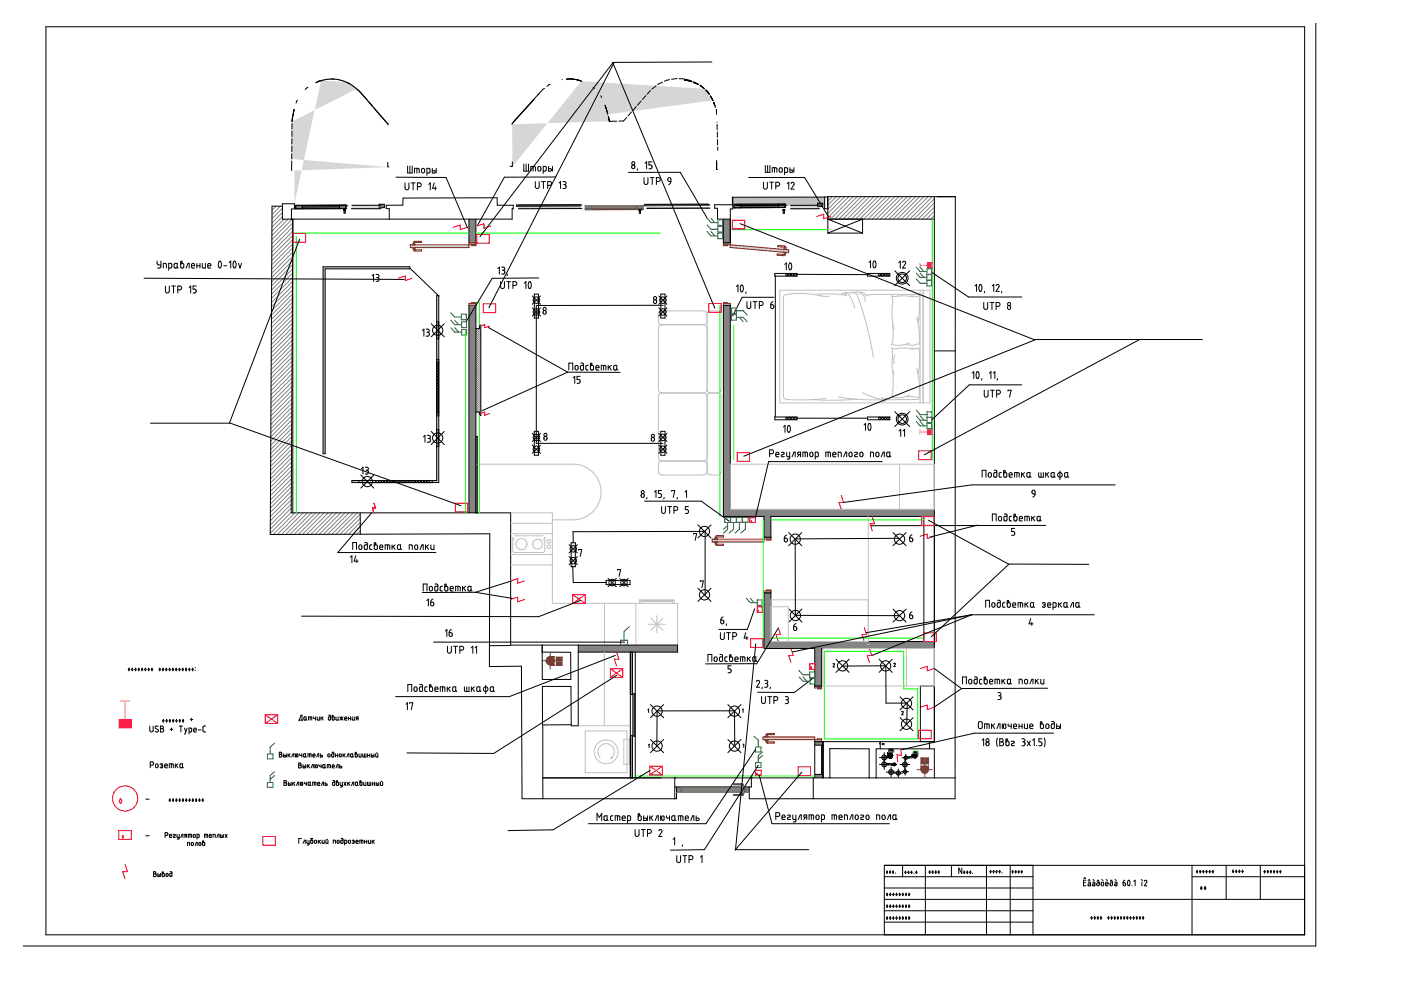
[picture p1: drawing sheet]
<svg xmlns="http://www.w3.org/2000/svg" width="297mm" height="210mm" viewBox="0 0 297 210" stroke-linecap="round" stroke-linejoin="round" font-family="sans-serif">
<g fill="#f0f">
<path d="M25.2 152.5h2.7v1.9h-2.7z" fill-rule="evenodd"/>
<path d="M196.6 91h1.1v1.2h-1.1z" fill-rule="evenodd"/>
<path d="M196.6 55.7h1.1v1.2h-1.1z" fill-rule="evenodd"/>
</g>
<path d="M162 125.7h1.4v10.3h34.7v1.5h-23.9v8h-1.5v-8h-10.7z" fill-rule="evenodd" fill="#848484"/>
<path d="M174.3 158v6.2" fill="none" stroke="#848484" stroke-width=".3"/>
<g fill="#848484">
<path d="M172.7 157.2v.8h1.8v-.8zM172.7 164.2v.7h1.8v-.7z" fill-rule="evenodd"/>
<path d="M99.4 46.5v5h1.5v-5zM99.4 64.7v44h1.5v-44zM153.4 46.5v5h1.4v-5zM153.4 64.7v44.8h8.6v4.4h1.4v-4.4h34.7v-1.5h-43.3v-43.3z" fill-rule="evenodd"/>
</g>
<g fill="#ffff7f">
<path d="M186.2 58.3a.25 .25 0 0 0 .5 0 .25 .25 0 0 0-.5 0zM186.9 58.3a.24 .24 0 0 0 .4 0 .24 .24 0 0 0-.4 0zM187.4 58.3a.25 .25 0 0 0 .5 0 .25 .25 0 0 0-.5 0zM188 58.3a.25 .25 0 0 0 .5 0 .25 .25 0 0 0-.5 0z" fill-rule="evenodd"/>
<path d="M166.6 58.3a.25 .25 0 0 0 .5 0 .25 .25 0 0 0-.5 0zM167.2 58.3a.25 .25 0 0 0 .5 0 .25 .25 0 0 0-.5 0zM167.8 58.3a.25 .25 0 0 0 .5 0 .25 .25 0 0 0-.5 0zM168.4 58.3a.24 .24 0 0 0 .4 0 .24 .24 0 0 0-.4 0z" fill-rule="evenodd"/>
<path d="M186.2 88.7a.25 .25 0 0 0 .5 0 .25 .25 0 0 0-.5 0zM186.9 88.7a.24 .24 0 0 0 .4 0 .24 .24 0 0 0-.4 0zM187.4 88.7a.25 .25 0 0 0 .5 0 .25 .25 0 0 0-.5 0zM188 88.7a.25 .25 0 0 0 .5 0 .25 .25 0 0 0-.5 0z" fill-rule="evenodd"/>
<path d="M166.6 88.7a.25 .25 0 0 0 .5 0 .25 .25 0 0 0-.5 0zM167.2 88.7a.25 .25 0 0 0 .5 0 .25 .25 0 0 0-.5 0zM167.8 88.7a.24 .24 0 0 0 .4 0 .24 .24 0 0 0-.4 0zM168.4 88.7a.24 .24 0 0 0 .4 0 .24 .24 0 0 0-.4 0z" fill-rule="evenodd"/>
<path d="M92.6 77a.22 .22 0 0 0 .4 0 .22 .22 0 0 0-.4 0zM92.6 77.6a.22 .22 0 0 0 .4 0 .22 .22 0 0 0-.4 0zM92.6 78.3a.22 .22 0 0 0 .4 0 .22 .22 0 0 0-.4 0zM92.6 78.9a.22 .22 0 0 0 .4 0 .22 .22 0 0 0-.4 0zM92.6 79.6a.22 .22 0 0 0 .4 0 .22 .22 0 0 0-.4 0zM92.6 80.2a.23 .23 0 0 0 .4 0 .23 .23 0 0 0-.4 0zM92.6 80.9a.22 .22 0 0 0 .4 0 .22 .22 0 0 0-.4 0zM92.6 81.5a.22 .22 0 0 0 .4 0 .22 .22 0 0 0-.4 0zM92.6 82.2a.22 .22 0 0 0 .4 0 .22 .22 0 0 0-.4 0zM92.6 82.8a.23 .23 0 0 0 .4 0 .23 .23 0 0 0-.4 0zM92.6 83.5a.22 .22 0 0 0 .4 0 .22 .22 0 0 0-.4 0zM92.6 84.1a.22 .22 0 0 0 .4 0 .22 .22 0 0 0-.4 0zM92.6 84.8a.22 .22 0 0 0 .4 0 .22 .22 0 0 0-.4 0zM92.6 85.4a.23 .23 0 0 0 .4 0 .23 .23 0 0 0-.4 0zM92.6 86.1a.23 .23 0 0 0 .4 0 .23 .23 0 0 0-.4 0zM92.6 86.8a.22 .22 0 0 0 .4 0 .22 .22 0 0 0-.4 0zM92.6 87.4a.22 .22 0 0 0 .4 0 .22 .22 0 0 0-.4 0z" fill-rule="evenodd"/>
<path d="M80.2 102.1a.25 .25 0 0 0 .5 0 .25 .25 0 0 0-.5 0zM80.9 102.1a.22 .22 0 0 0 .4 0 .22 .22 0 0 0-.4 0zM81.5 102.1a.25 .25 0 0 0 .5 0 .25 .25 0 0 0-.5 0zM82.2 102.1a.22 .22 0 0 0 .4 0 .22 .22 0 0 0-.4 0zM82.8 102.1a.25 .25 0 0 0 .5 0 .25 .25 0 0 0-.5 0zM83.5 102.1a.23 .23 0 0 0 .4 0 .23 .23 0 0 0-.4 0zM84.1 102.1a.25 .25 0 0 0 .5 0 .25 .25 0 0 0-.5 0zM84.8 102.1a.22 .22 0 0 0 .4 0 .22 .22 0 0 0-.4 0zM85.4 102.1a.25 .25 0 0 0 .5 0 .25 .25 0 0 0-.5 0zM86.1 102.1a.23 .23 0 0 0 .4 0 .23 .23 0 0 0-.4 0zM86.8 102.1a.22 .22 0 0 0 .4 0 .22 .22 0 0 0-.4 0zM87.4 102.1a.23 .23 0 0 0 .4 0 .23 .23 0 0 0-.4 0zM88.1 102.1a.22 .22 0 0 0 .4 0 .22 .22 0 0 0-.4 0zM88.7 102.1a.22 .22 0 0 0 .4 0 .22 .22 0 0 0-.4 0zM89.3 102.1a.25 .25 0 0 0 .5 0 .25 .25 0 0 0-.5 0zM90 102.1a.22 .22 0 0 0 .4 0 .22 .22 0 0 0-.4 0zM90.7 102.1a.22 .22 0 0 0 .4 0 .22 .22 0 0 0-.4 0z" fill-rule="evenodd"/>
<path d="M68.5 56.6v39.6h.2v-39.4h18.2v-.2zM68.7 56.8v39.4h.2v-39.2h18v-.2z" fill-rule="evenodd"/>
</g>
<path d="M133.9 138.3v9M133.9 155.9v9" fill="none" stroke="#66b2cc" stroke-width=".44"/>
<path d="M134.4 147.1v9" fill="none" stroke="#66b2cc" stroke-width=".42"/>
<g fill="#d6d6d6">
<path d="M162.6 125.1v.2h.8v-.2zM162 125.3v.4h1.4v-.4z" fill-rule="evenodd"/>
<path d="M162.6 114.3h.8v.2h-.8zM162 113.9h1.4v.4h-1.4z" fill-rule="evenodd"/>
<path d="M151 114.3h11v.6h-11z" fill-rule="evenodd"/>
<path d="M151.7 113.7l1.7-.1v.3h-1.5v.3l.2 .1h-.7l.2-.1z" fill-rule="evenodd"/>
<path d="M151.4 114.9h.7l-.2 .1v.4h1.5v.3l-1.6-.1-.1-.2-.1-.4z" fill-rule="evenodd"/>
<path d="M100 64.1v.2h.9v-.2zM99.4 64.3v.4h1.5v-.4z" fill-rule="evenodd"/>
<path d="M100 51.9h.9v.2h-.9zM99.4 51.5h1.5v.4h-1.5z" fill-rule="evenodd"/>
<path d="M87 51.9h12.4v.6h-12.4z" fill-rule="evenodd"/>
<path d="M87.7 51.3l.2-.1h1.5v.2h-1.5v.4l.2 .1h-.7l.2-.1z" fill-rule="evenodd"/>
<path d="M87.4 52.5h.7l-.2 .1v.4h1.5v.2h-1.5l-.3-.2v-.4z" fill-rule="evenodd"/>
<path d="M153.4 64.1h.9v.2h-.9zM153.4 64.3h1.4v.4h-1.4z" fill-rule="evenodd"/>
<path d="M153.4 51.9v.2h.9v-.2zM153.4 51.5v.4h1.4v-.4z" fill-rule="evenodd"/>
<path d="M154.8 51.9l12.4 1.1v.6l-12.4-1.1z" fill-rule="evenodd"/>
<path d="M164.9 52l1.5 .2 .2 .3v.3l.2 .1h-.7l.2-.1v-.4l-1.4-.1z" fill-rule="evenodd"/>
<path d="M164.8 53.8l1.4 .2 .1-.4-.2-.1h.7l-.3 .1v.4l-.2 .2-1.5-.1z" fill-rule="evenodd"/>
<path d="M173.3 156.6v.2h.9v-.2zM172.7 156.8v.4h1.5v-.4z" fill-rule="evenodd"/>
<path d="M173.3 145.9h.9v.1h-.9zM172.7 145.5h1.5v.4h-1.5z" fill-rule="evenodd"/>
<path d="M161.8 156.3h10.9v.5h-10.9z" fill-rule="evenodd"/>
<path d="M162.2 156.8h.7l-.2 .1v.4h1.4v.3h-1.4l-.3-.3v-.4z" fill-rule="evenodd"/>
<path d="M162.5 155.7l.2-.2h1.4v.3h-1.4v.3l.2 .2h-.7l.2-.2z" fill-rule="evenodd"/>
</g>
<g fill="none" stroke="#848484" stroke-width=".21">
<path d="M175.5 41.7h.1M176.4 41.7l-.9 .9M177.3 41.7l-1.8 1.8M178.2 41.7l-2.7 2.7M179.1 41.7l-3.6 3.6M180 41.7l-4.5 4.5M180.8 41.7l-4.7 4.8M181.7 41.7l-4.7 4.8M182.6 41.7l-4.8 4.8M183.5 41.7l-4.8 4.8M184.4 41.7l-4.8 4.8M185.3 41.7l-4.8 4.8"/>
<path d="M186.2 41.7l-4.8 4.8M187 41.7l-4.7 4.8M187.9 41.7l-4.7 4.8M188.8 41.7l-4.8 4.8M189.7 41.7l-4.8 4.8M190.6 41.7l-4.8 4.8M191.5 41.7l-4.8 4.8M192.3 41.7l-4.7 4.8M193.2 41.7l-4.7 4.8M194.1 41.7l-4.7 4.8M195 41.7l-4.8 4.8M195.9 41.7l-4.8 4.8"/>
<path d="M196.8 41.7l-4.8 4.8M197.7 41.7l-4.8 4.8M198.1 44.8l-1.7 1.7M198.1 43.9l-2.6 2.6M198.1 43l-3.5 3.5M198.1 42.1l-4.3 4.4M198.1 45.7l-.8 .8"/>
</g>
<path d="M122.6 136.8h21.1v1.5h-21.1z" fill-rule="evenodd" fill="#848484"/>
<g fill="none" stroke="#848484" stroke-width=".21">
<path d="M101.1 69.7l-.2 .2M101.6 69.7l-.7 .7M101.9 68.9l-.3 .3M101.9 74.6l-1 1M101.9 74.2l-1 1M101.9 73.7l-1 1.1M101.9 73.3l-1 1M101.9 72.9l-1 1M101.9 72.4l-1 1M101.9 72l-1 1M101.9 71.5l-1 1.1M101.9 71.1l-1 1"/>
<path d="M101.9 70.6l-1 1.1M101.9 75.1l-1 1M101.9 75.5l-1 1M101.9 75.9l-1 1.1M101.9 76.4l-1 1M101.9 76.8l-1 1.1M101.9 77.3l-1 1M101.9 77.7l-1 1.1M101.9 78.2l-1 1M101.9 78.6l-1 1M101.9 79l-1 1.1M101.9 79.5l-1 1"/>
<path d="M101.9 79.9l-1 1.1M101.9 69.3l-.3 .3M101.9 69.8l-1 1M101.9 70.2l-1 1M101.9 80.4l-1 1M101.9 80.8l-1 1.1M101.9 81.3l-1 1M101.9 81.7l-1 1M101.9 82.1l-1 1.1M101.9 82.6l-1 1M101.9 83l-1 1.1M101.9 83.5l-1 1"/>
<path d="M101.9 83.9l-1 1M101.9 84.3l-1 1.1M101.9 84.8l-1 1M101.9 85.2l-1 1.1M101.9 85.7l-1 1M101.9 86.1l-1 1M101.9 86.6l-.8 .8M101.9 87l-.3 .4M101.9 87.4l-.3 .3M101.9 87.9l-.2 .2"/>
</g>
<g fill="#808080">
<path d="M125.5 44.2h9.5v.2h-9.5z" fill-rule="evenodd"/>
<path d="M125.5 43.7h9.5v.5h-9.5z" fill-rule="evenodd"/>
<path d="M124.1 44.2v.3l1.4-.1v-.2zM135 44.2v.2h1.4v-.2z" fill-rule="evenodd"/>
<path d="M124.1 43.7v.5h1.4v-.5zM135 43.7v.5h1.4v-.5z" fill-rule="evenodd"/>
<path d="M144.3 166.9h13.7v1.1h-13.7z" fill-rule="evenodd"/>
<path d="M158 166.9h.9v1.1h-.9zM143.4 166.9h.9v1.1h14.6h-15.5z" fill-rule="evenodd"/>
<path d="M157 168l.8 .1z" fill-rule="evenodd"/>
<path d="M155.5 168.5h1.7v-.4h.3v.5l-.3 .1h-1.7z" fill-rule="evenodd"/>
<path d="M157 166.8l.8 .1z" fill-rule="evenodd"/>
<path d="M155.5 166.2l2 .1v.5h-.3v-.4h-1.7z" fill-rule="evenodd"/>
</g>
<g fill="none" stroke="#848484" stroke-width=".21">
<path d="M58.5 43.7l-.8 .9M59.4 43.7l-1.7 1.8M59.9 45.9l-2.2 2.3M59.9 45l-2.2 2.3M59.9 44.2l-2.2 2.2M60.2 46.5l-2.6 2.5M61.1 46.5l-3.5 3.4M62 46.5l-4.4 4.3M62 56.2l-4.4 4.4M62 57l-4.4 4.5M62 57.9l-4.4 4.5M62 58.8l-4.4 4.5"/>
<path d="M62 59.7l-4.4 4.5M62 52.6l-4.4 4.4M62 53.5l-4.4 4.4M62 54.4l-4.4 4.4M62 55.3l-4.4 4.4M62.1 48.2l-4.5 4.4M62.1 49l-4.5 4.5M62.1 49.9l-4.5 4.5M62.1 50.8l-4.5 4.5M62.1 51.7l-4.5 4.5M62.1 47.3l-4.5 4.4M61.9 79.3l-4.5 4.4"/>
<path d="M61.9 78.4l-4.4 4.4M61.9 77.5l-4.4 4.4M61.9 76.6l-4.4 4.4M61.9 75.7l-4.4 4.5M61.9 74.8l-4.4 4.5M61.9 73.9l-4.4 4.5M61.9 73l-4.4 4.5M61.9 72.2l-4.4 4.4M62 71.3l-4.5 4.4M62 70.4l-4.5 4.4M62 69.5l-4.5 4.4M62 68.6l-4.5 4.4"/>
<path d="M62 67.7l-4.5 4.5M62 64.2l-4.5 4.4M62 65l-4.5 4.5M62 65.9l-4.5 4.5M62 66.8l-4.5 4.5M62 60.6l-4.4 4.4M62 61.5l-4.4 4.4M62 62.4l-4.4 4.4M62 63.3l-4.4 4.4M61.8 99.7l-4.5 4.5M61.8 96.2l-4.4 4.4M61.8 97.1l-4.4 4.4"/>
<path d="M61.8 98l-4.4 4.4M61.8 98.8l-4.4 4.5M61.8 92.6l-4.4 4.5M61.8 91.7l-4.4 4.5M61.8 93.5l-4.4 4.5M61.8 94.4l-4.4 4.4M61.8 95.3l-4.4 4.4M61.8 90.8l-4.4 4.5M61.8 90l-4.4 4.4M61.8 89.1l-4.4 4.4M61.8 88.2l-4.4 4.4M61.9 87.3l-4.5 4.4"/>
<path d="M61.9 86.4l-4.5 4.4M61.9 85.5l-4.5 4.5M61.9 84.6l-4.5 4.5M61.9 83.7l-4.5 4.5M61.9 82.8l-4.5 4.5M61.9 81.9l-4.5 4.5M61.9 81l-4.5 4.5M61.9 80.2l-4.5 4.4M61.7 107.7l-4.4 4.5M61.7 108.6l-4.4 4.5M61.8 103.3l-4.5 4.4M61.8 104.2l-4.5 4.4"/>
<path d="M61.8 105.1l-4.5 4.4M61.8 106l-4.5 4.4M61.8 106.8l-4.5 4.5M61.8 100.6l-4.5 4.5M61.8 101.5l-4.5 4.5M61.8 102.4l-4.5 4.4M62.5 108.7l-4.6 4.6M63.4 108.7l-4.6 4.6M64.3 108.7l-4.6 4.6M65.2 108.7l-4.6 4.6M66.1 108.7l-4.6 4.6M67 108.7l-4.6 4.6"/>
<path d="M67.8 108.7l-4.6 4.6M68.7 108.7l-4.6 4.6M69.6 108.7l-4.6 4.6M70.5 108.7l-4.6 4.6M71.4 108.7l-4.6 4.6M72.2 108.7l-4.5 4.6M73.1 108.7l-4.5 4.6M74 108.7l-4.5 4.6M74.9 108.7l-4.5 4.6M75.8 108.7l-4.6 4.6M76.4 109l-4.3 4.3M76.4 109.9l-3.4 3.4"/>
<path d="M76.4 110.8l-2.5 2.5M76.4 111.7l-1.6 1.6M76.4 112.6l-.7 .7"/>
</g>
<g fill="#7f4f3f">
<path d="M117.8 140.2l.1 .9h1.3v-.9zM116.6 141l1 .1z" fill-rule="evenodd"/>
<path d="M117.8 139.3h1.4v.9h-1.4z" fill-rule="evenodd"/>
<path d="M117.5 140.1l.1 .9h-.7l.4-.3z" fill-rule="evenodd"/>
<path d="M116.9 139.2h.7v.9l-.3-.6z" fill-rule="evenodd"/>
<circle cx="116.6" cy="140.1" r=".88"/>
</g>
<g fill="#808080">
<path d="M192.4 160.6l1.4-.1v.1l-1.4 .2z" fill-rule="evenodd"/>
<path d="M192.3 160.5l1.5-.2v.2l-1.4 .1z" fill-rule="evenodd"/>
<path d="M194 160.2l.1 .1h-.2z" fill-rule="evenodd"/>
<path d="M194.1 160.1l.1 .3z" fill-rule="evenodd"/>
<path d="M188 162l1.4 .1v.1h-1.4z" fill-rule="evenodd"/>
<path d="M188 161.9h1.4v.2l-1.4-.1z" fill-rule="evenodd"/>
<path d="M188.8 160.1l-.1 .3 .2-.1v-.2zM188.8 158.7l-.1 1.7z" fill-rule="evenodd"/>
<path d="M188.9 160.1l.1 .3zM188.9 158.7l.2 .1-.1 1.6-.1-.7 .2-.9z" fill-rule="evenodd"/>
<path d="M188 160.5h.6v.2h-.6z" fill-rule="evenodd"/>
<path d="M187.9 160.4h.7v.1h-.6z" fill-rule="evenodd"/>
<circle cx="192" cy="160.6" r=".37"/>
<circle cx="191.9" cy="162.1" r=".52"/>
<circle cx="191.9" cy="163.6" r=".37"/>
<circle cx="190.5" cy="163.9" r=".44"/>
<circle cx="188.9" cy="163.7" r=".52"/>
<circle cx="187.5" cy="162.1" r=".51"/>
<circle cx="187.5" cy="160.6" r=".51"/>
</g>
<g fill="#7f4f3f">
<path d="M196.1 162.3l.5 .3 .3 .6v-.9zM196.1 160.7v1.4h.8v-1.4z" fill-rule="evenodd"/>
<path d="M195.2 162.3v.9l.3-.6 .6-.2zM195.3 160.7v1.4h.8v-1.4z" fill-rule="evenodd"/>
<circle cx="196.1" cy="163.2" r=".81"/>
</g>
<g fill="#d6d6d6">
<path d="M62.4 43.2h.5zM68.1 17.1l2.3-.3-2.3 .3-5.7 26.1v-7l-.5-.1-.1-2v2.1l20.7-.8-20.6-1.7v-1.1l-.1 1.1 .1-7.9 .5-2.6-.5 2.6 13.7-6.9-1.4-1.1-.1-.1 1.5 1.2-2.2-1.5-1.3-.4-1.2-.2 2.5 .6z" fill-rule="evenodd"/>
<path d="M151.1 36.1h.8zM108.2 36l.9 .1zM108.6 34.3v1h-.4h.5zM108.6 26.2v.2l20.6-.7-.9-3.4 .5 2 22.4-3-.6-1 .6 1-2.3-2.8 .4 .3-26-1.6a6.9 6.9 0 0 0-3.2-.4h1.5l1.7 .4-14.6 18.1z" fill-rule="evenodd"/>
</g>
<g fill="#c0c0c0">
<path d="M63.1 43.6l10.6 .1h-10.6z" fill-rule="evenodd"/>
<path d="M155.4 41.8h19.4v1.7l-19.4 .1z" fill-rule="evenodd"/>
</g>
<g fill="none" stroke="#000" stroke-width=".21">
<path d="M59.9 43.2h2.5v1.1h-.6v2.2h-1.9zM82.5 44.2h-.6v-.7h3.5v-1.5l20-.1v1.6h3.4v.8h-.2M155.4 41.8v2.5h-.6M174.8 41.8h.7v2.5h-.7zM174.8 41.8h-19.5v1.6h-3.8v.8h.6M198.1 74.4h4.4M110.6 141.2l.1 28.2h32.7v-2.5h-.3M115 145.5v8.2M185.8 158.8v6.1M198.1 158.8v6.1M115.1 164.9v4.5M143.1 164.9v4.5"/>
<path d="M159.3 164.9v2h-.4v2.5h43.6M172.4 164.9v4.5M174.5 164.9h28M176 164.9l-.1-6.2 8.4 .1v6.1"/>
</g>
<g fill="#808080">
<path d="M157 43.3h8.1v.7h-8.1z" fill-rule="evenodd"/>
<path d="M155.6 43.3v.8l1.4-.1v-.7zM165.1 43.3v.7h1.4v-.7z" fill-rule="evenodd"/>
</g>
<path d="M157 43.3v.7M157 43.3h-1.4v.8l1.4-.1M165.1 43.6l-8.1 .1M165.1 43.3v.7M165.1 43.3h1.4v.7h-1.4M165.1 43.3h-8.1M165.1 44h-8.1" fill="none" stroke="#000" stroke-width=".21"/>
<path d="M173.3 43.1h1.1l.1 .7h-1.2z" fill-rule="evenodd" fill="#808080"/>
<path d="M166.9 43.5l-10.9 .1M173.3 43.1h1.1l.1 .7h-1.2z" fill="none" stroke="#000" stroke-width=".21"/>
<path d="M156 43.6h10.9" fill="none" stroke="#808080" stroke-width=".21"/>
<path d="M167.6 44v.3h6.1v-.3zM167.6 43.5v.3h6.1v-.3z" fill-rule="evenodd" fill="#808080"/>
<path d="M173.7 43.5h-6.1M173.7 44.3h-6.1" fill="none" stroke="#000" stroke-width=".21"/>
<g fill="#808080">
<path d="M166.1 44.6h.2v.6h-.2z" fill-rule="evenodd"/>
<path d="M166 44.4h.4v.2h-.4z" fill-rule="evenodd"/>
</g>
<g fill="none" stroke="#000" stroke-width=".21">
<path d="M59.9 43.7h-2.2l-.4 69.6 46.5-.1v28.1l6.8-.1M61.8 46.5h.3l-.4 62.2M166 44.4h.4v.2h-.4zM166.1 44.6v.6h.2v-.6M76.4 108.7v4.6M108.2 136.9h-4.4M115 136.8l-.1 1.5h6.1v5.8h-6zM115 145.5h6.1v8.4M121.1 153.6l-6.1 .1M143.4 166.9h.9v1.1h-.9M157 166.9h.8M157 168h.8"/>
<path d="M157.2 166.8v-.4h-1.7v-.2l2 .1v.5M157.2 168.1l-.1 .4h-1.6v.2l2-.1v-.5M158.9 166.9h-.9v1.1h.9"/>
</g>
<path d="M143.4 166.9h15.5M144.3 168h13.7M157 166.9h.8M157 168h.8M157.2 166.4h-1.7v-.2l2 .1v.5M157.2 166.4h.1M157.2 166.4v.4M157.2 168.1l-.1 .4h-1.6v.2l2-.1v-.5" fill="none" stroke="#5b5b5b" stroke-width=".21"/>
<path d="M143.4 168h15.5M144.3 168v-1.1h13.7v1.1M157.2 166.8h.3M157.2 168.1h.3" fill="none" stroke="#808080" stroke-width=".21"/>
<path d="M144.3 166.9h13.7v1.1h-13.7z" fill="none" stroke="#c60" stroke-width=".21"/>
<g fill="#808080">
<path d="M64.1 43.5h7.9v.7l-7.9 .1z" fill-rule="evenodd"/>
<path d="M62.7 43.5v.8h1.4v-.8zM72 43.5v.7h1.4v-.7z" fill-rule="evenodd"/>
</g>
<path d="M64.1 43.5v.8M64.1 43.5h-1.4v.8h1.4M72 43.9h-7.9M72 43.5v.7M72 43.5h1.4v.7M72 43.5h-7.9M72 44.2l-7.9 .1M72.5 44.2h-.5M72.9 44.2h.5M73.4 44.2h-1.4" fill="none" stroke="#000" stroke-width=".21"/>
<path d="M80.4 43.3h1.1v.7h-1.1z" fill-rule="evenodd" fill="#808080"/>
<path d="M80.4 43.3h1.1v.7h-1.1z" fill="none" stroke="#000" stroke-width=".21"/>
<path d="M74.5 44v.3h6.3v-.3zM74.5 43.5v.3l6.3-.1v-.2z" fill-rule="evenodd" fill="#808080"/>
<path d="M74.5 44.3h6.3M74.6 43.5h6.2M109.5 43.5l13.5-.1v.3l-13.5 .1zM136.7 43.3h13.4v.3h-13.4z" fill="none" stroke="#000" stroke-width=".21"/>
<path d="M109.5 43.6h13.5M136.7 43.4h13.4" fill="none" stroke="#d6d6d6" stroke-width=".36"/>
<path d="M124.1 44.2v.3l11.4-.1M125.5 43.7v.7M135 43.7v.7M135.9 44.4h.5M136.4 44.2v.2zM136.4 43.7h-12.3" fill="none" stroke="#5b5b5b" stroke-width=".21"/>
<path d="M124.1 44.2v.3l1.4-.1M125.5 43.7v.7M135 43.7v.7M135 43.7h-10.9M135.5 44.4h-10M136.4 44.2v.2h-.5M136.4 43.7h-1.4" fill="none" stroke="#c60" stroke-width=".21"/>
<path d="M124.1 43.7v.5M135.5 44.4h.4M136.4 43.7v.5" fill="none" stroke="#808080" stroke-width=".21"/>
<path d="M124.1 43.5h12.3v.2h-12.3z" fill-rule="evenodd" fill="#808080"/>
<path d="M124.1 43.7v.5M136.4 43.7v.5" fill="none" stroke="#808080" stroke-width=".21"/>
<path d="M124.1 43.5v.2M136.4 43.5v.2M136.4 44.2h-12.3" fill="none" stroke="#5b5b5b" stroke-width=".21"/>
<path d="M137.1 44v.2h13.4v-.3zM137.1 43.5v.2l13.4-.1v-.2z" fill-rule="evenodd" fill="#808080"/>
<path d="M150.5 44.2h-13.4M150.5 43.4l-13.4 .1" fill="none" stroke="#000" stroke-width=".21"/>
<path d="M109.9 44v.3l13.5-.1v-.2zM109.9 43.5v.2h13.5v-.2z" fill-rule="evenodd" fill="#808080"/>
<path d="M123.4 43.5h-13.5M123.4 44.2l-13.5 .1" fill="none" stroke="#000" stroke-width=".21"/>
<g fill="#808080">
<path d="M135.6 44.6h.2v.6h-.2z" fill-rule="evenodd"/>
<path d="M135.5 44.4h.4v.2h-.4z" fill-rule="evenodd"/>
</g>
<g fill="none" stroke="#000" stroke-width=".21">
<path d="M66.9 17.6a7.7 7.7 0 0 1 8.9 1.4l6.5 7.3v.2M115.4 18.7l-6.6 7.1M120.1 16.8h1.9M120.4 16.7l-.1 .1M121.6 16.8h.1M121.8 16.8h.1M122.1 16.9l.5 .1M122.2 16.9h.2M122.5 17l.4 .1M122.6 17h.2M122.9 17.1h.1M123 17.1h.1"/>
<path d="M123 17.1l.3 .1M123.3 17.2h.1M125.8 18.6l.2 .1M137.9 19.2l-.7 .8M139.1 18.2l-.9 .7M140.5 17.4l-1 .5M142 16.9l-1.1 .3M143.5 16.7l-1.1 .1M144 16.7h1.1M145.2 16.9h.1M145.4 17l.3 .1M145.5 16.8l1.1 .4"/>
<path d="M145.6 17.1h.3M145.9 17.1h.2M146 17.1l.3 .1M146.2 17.2h.2M146.3 17.2l.4 .1M146.5 17.3h.1M147 17.5h.1M147 17.5h.2M147 17.3l1 .6M147.2 17.5h.1M147.2 17.5l.1 .1M147.2 17.5l.3 .1"/>
<path d="M147.4 17.6h.1M147.5 17.6v.1M147.5 17.7l.5 .2M147.6 17.7h.1M147.7 17.7h.1M147.7 17.7v.1M147.8 17.8h.1M147.9 17.8h.1M148 17.9h.1M148.4 18.1h.1M148.5 18.1l.4 .4M148.5 18.1l.1 .1"/>
<path d="M148.5 18.2l.2 .1M148.7 18.3l.4 .3M148.8 18.4h.1M149.1 18.6h.1M149.1 18.6l.2 .2M149.2 18.7h.1M149.3 18.8h.1M149.8 19.2l-.2-.1 .8 .9-.2-.2M149.8 19.2l.4 .5M149.8 19.2h.1M149.9 19.4v.1M150.2 19.7v.1"/>
<path d="M150.3 19.9h.1M61.8 32.6v1.1M61.8 34.1v2.1M61.9 31v1.2M61.9 27.8v1.2M61.9 29.4v1.1M61.9 26.2v1.1M61.9 25.7h.1M62 25.3v.1M62 25h.1M62 24.9h.1M62.1 24.6l-.2 1.2"/>
<path d="M62.1 24.4h.1M62.2 24.1v.1M62.2 23.9h.1M62.3 23.7l-.1 .1M62.3 23.5l-.2 1M62.3 23.3v.1M62.3 23.3v.3M82.2 34.4v1h.3M108.6 34.3v1h-.4M113.2 21.1l-4.6 5.3M128.3 22.3l.2 .6M128.4 22.5v.1"/>
<path d="M128.5 22.9h.1M128.5 22.9l.4 1.3M129 24.7l.2 1h.2M129 24.8h.1M129.1 25v.1M129.1 25.2v.1M129.2 25.5h.1M130.8 25.7h-1.6M132.8 24.9l-.6 .8h-1M133.9 23.7l-.8 .9M134.9 22.6l-.7 .8M135.9 21.4l-.7 .9"/>
<path d="M136.9 20.3l-.7 .8M150.6 20.3v.1M150.6 20.4h.1M150.7 20.4l.1 .2M150.7 20.4l.2 .4M150.8 20.7l.1 .2M150.9 20.9h.1M151 20.9v.1M151 20.9h.1M151 21l.1 .2M151.1 21.1h.1M151.1 21.2h.1"/>
<path d="M151.1 21.3h.1M151.1 21.2v.1M151.4 21.8v.1M151.4 21.9v.1M151.4 21.8l-.1-.1 .4 1.1M151.4 22l.1 .3M151.4 22v.1M151.5 22.1v.1M151.5 22.2l.1 .2M151.5 22.4h.1M151.8 23.2l.1 1.1M151.9 35.9h.1"/>
<path d="M151.9 34.4v1.5M152 25.9v.1M152 26.4l.1 1.1M152.1 28v1.1M152.1 29.6v1.1M152.2 31.2v.7M63.1 43.6h10.6M135.5 44.4h.4v.2h-.4zM135.6 44.6v.6h.2v-.6"/>
</g>
<path d="M187 157.6l.5 .1v.2l-.5-.1z" fill-rule="evenodd" fill="#d6d6d6"/>
<g fill="none" stroke="#000" stroke-width=".21">
<path d="M186.5 157.5v.2M187 157.8l.5 .1M187 157.6l.5 .1M187.5 159.6v3.5M188.7 159.4v1M188.8 158.8v-.1l.3 .1M189 159.4v1.1M192 159.9v1.5M186.5 160.6h2M186.5 162.1h2M187.9 163.7h2.1M187.9 160.4h.7"/>
<path d="M188 160.7h.6M188.9 162.7v2M189.6 163.9h1.7M190.5 163v1.8M190.8 162.1h2.1M191.2 163.6h1.4M191.3 160.7h1.5M191.9 161.1v3.2"/>
<circle cx="187.5" cy="162.1" r=".51"/>
<circle cx="187.5" cy="160.6" r=".52"/>
<circle cx="188.9" cy="163.7" r=".52"/>
<circle cx="190.5" cy="163.9" r=".44"/>
<circle cx="191.9" cy="162.1" r=".52"/>
<circle cx="191.9" cy="163.6" r=".37"/>
<circle cx="192" cy="160.6" r=".36"/>
</g>
<path d="M194.4 163.2h3.3M195.2 163.2l.3 .5 .4 .3 .7-.2 .3-.6M195.2 163.2l.3-.6 .4-.2 .7 .1 .3 .7M195.2 162.3v.9M195.3 162.1v-1.4h1.6v1.4M196.1 161.5v3.3M196.9 162.3v.9" fill="none" stroke="#7f3f3f" stroke-width=".21"/>
<g fill="#808080">
<path d="M188.6 160.6l.4-.1-.2 .2z" fill-rule="evenodd"/>
<path d="M188.6 160.4l.3-.1 .1 .2-.4 .1z" fill-rule="evenodd"/>
</g>
<g fill="none" stroke="#000" stroke-width=".21">
<path d="M188.6 160.4h.1M188.6 160.7h.1M188.7 160.4h.1M188.7 160.7h.1M188.8 160.4h.1M188.8 160.7h.1M188.9 160.7h.1M188.9 160.6h.1M188.9 160.6l-.1 .1M189 160.6h.1M189 160.6h-.1M189 160.5h.1"/>
<path d="M189 160.5l-.1-.2-.3 .1v.3l.3-.1M189 160.5v.1"/>
</g>
<g fill="#808080">
<path d="M189 159.6l.1 .1z" fill-rule="evenodd"/>
<path d="M189.1 159.5h.2z" fill-rule="evenodd"/>
<path d="M188.5 159.5l.3 .1z" fill-rule="evenodd"/>
<path d="M189.1 159.6v.1h.2v-.2z" fill-rule="evenodd"/>
<path d="M188.5 159.5l.2 .1v.1z" fill-rule="evenodd"/>
<path d="M188.7 159.7l.2-.1 .2 .2z" fill-rule="evenodd"/>
<path d="M188.7 159.6l.2-.1z" fill-rule="evenodd"/>
<path d="M188.9 159.5l.2 .2z" fill-rule="evenodd"/>
</g>
<path d="M188.5 159.4v.3h.2M188.5 159.5l.2 .1M188.8 159.7h.1M188.9 159.6h.3M188.9 159.5l-.2 .3M188.9 159.5l.2 .3M188.9 159.5v.1M188.9 159.6l-.2 .1M189 159.4l-.2 .2M189.2 159.4h.1M189.3 159.4v.3h-.2M189.3 159.5l-.2 .1" fill="none" stroke="#ffdf7f" stroke-width=".21"/>
<g fill="#808080">
<path d="M188.4 158.9l.9 .1-.4 .1z" fill-rule="evenodd"/>
<path d="M188.5 158.9h.8z" fill-rule="evenodd"/>
<path d="M188.5 158.9h.8z" fill-rule="evenodd"/>
<path d="M188.4 159h.9l-.4 .2z" fill-rule="evenodd"/>
<path d="M188.4 159l.4 .2 .5-.2 .1 .3-.7 .1-.3-.1z" fill-rule="evenodd"/>
<path d="M188.4 159.3l.3 .1 .7-.1v.1l-.6 .2-.4-.2z" fill-rule="evenodd"/>
</g>
<path d="M188.4 159.3h.1M188.4 159.3l.1 .2 .3 .1M188.4 159.3l.3 .1 .7-.1M188.4 159l.3 .2 .6-.2M188.4 159v.3M189 159.6h.1M189.3 159l.1 .3M189.4 159.3h.1M189.4 159.3l-.1 .2-.3 .1" fill="none" stroke="#00f" stroke-width=".21"/>
<g fill="none" stroke="#0ff" stroke-width=".21">
<path d="M188.4 158.9h.1M188.4 159h.1M188.4 159l.4 .1 .5-.1M188.4 158.9l.3 .3 .5-.1 .1-.2M188.4 158.9l.3-.1 .6 .1M188.5 158.9h.1M188.5 158.9h.8M188.5 158.9l.2 .1 .6-.1M188.6 158.9h.1M188.6 158.8v.1M188.6 158.8h.1M188.7 158.8h.1"/>
<path d="M188.8 158.8h.1M188.9 158.8h.1M189 158.8h.1M189.1 158.8h.1M189.2 158.8v.1M189.2 158.9h.1M189.3 158.9h.1M189.3 159h.1"/>
</g>
<path d="M188.5 159h.8z" fill-rule="evenodd" fill="#808080"/>
<path d="M188.4 159l.3 .2 .6-.2M188.5 159h.8" fill="none" stroke="#000" stroke-width=".21"/>
<path d="M188.6 159h.1" fill="none" stroke="#f00" stroke-width=".21"/>
<path d="M188.6 159h.1M188.7 159h.1M188.8 159h.2" fill="none" stroke="#4c0000" stroke-width=".21"/>
<g fill="#000">
<path d="M188.6 160v.1z" fill-rule="evenodd"/>
<path d="M188.7 159.9l.3-.1 .1 .1z" fill-rule="evenodd"/>
<path d="M188.7 159.8l.4-.1v.3a.27 .27 0 0 0-.2-.2 .27 .27 0 0 0-.3 .2z" fill-rule="evenodd"/>
<path d="M189.1 160.2l-.1 .2zM188.6 160.2l.1 .2z" fill-rule="evenodd"/>
<path d="M189 160.2v.2zM188.6 160.2l.1 .2z" fill-rule="evenodd"/>
<path d="M188.6 160.1l.3-.1 .2 .2z" fill-rule="evenodd"/>
<path d="M188.7 160.1l.3-.1 .1 .2a.27 .27 0 0 0-.2-.2 .27 .27 0 0 0-.3 .2z" fill-rule="evenodd"/>
<path d="M188.7 160h.3l.1 .2a.27 .27 0 0 0-.2-.2 .27 .27 0 0 0-.3 .2z" fill-rule="evenodd"/>
<path d="M188.7 160l-.1 .2a.28 .28 0 0 1 .3-.3 .28 .28 0 0 1 .2 .3l-.1-.2z" fill-rule="evenodd"/>
<path d="M189.1 160.2v.1zM188.6 160.2v.1z" fill-rule="evenodd"/>
<path d="M188.7 159.9l.3-.1 .1 .3-.2-.2-.3 .2z" fill-rule="evenodd"/>
<path d="M188.7 159.9l-.1 .1a.26 .26 0 0 1 .3-.2 .26 .26 0 0 1 .2 .2l-.1-.2z" fill-rule="evenodd"/>
<path d="M188.7 160l-.1 .1a.28 .28 0 0 1 .3-.2 .28 .28 0 0 1 .3 .3l-.3-.3z" fill-rule="evenodd"/>
</g>
<g fill="#f00">
<path d="M188.2 159.9l.2 .1z" fill-rule="evenodd"/>
<path d="M188.2 159.6l.2 .4-.2-.1z" fill-rule="evenodd"/>
<path d="M188.4 159.9h.2v.2h-.2z" fill-rule="evenodd"/>
<path d="M188.4 160.1l.2 .1z" fill-rule="evenodd"/>
<path d="M188.4 159.9v.2z" fill-rule="evenodd"/>
<path d="M188.4 160v.1z" fill-rule="evenodd"/>
<path d="M188.3 160l.1 .1z" fill-rule="evenodd"/>
</g>
<g fill="none" stroke="#000" stroke-width=".21">
<path d="M188.2 159.9h.1M188.2 160h.1M188.2 159.9l.2 .1h-.1M188.3 160h.1M188.4 160h.1M188.4 160l-.2-.4v.4M188.5 160h.1M188.6 159.9v.2M188.6 159.9v.1M188.6 159.9h-.2v.3h.2M188.6 160h.1M188.6 159.9l.4-.1 .1 .2-.2-.2z"/>
<path d="M188.6 159.9l.2-.1 .3 .1M189.1 159.9l-.1-.2h-.3l-.1 .5M189.1 159.9v.3M188.3 160v.1M188.3 160.1h.1M188.3 160.1l.1 .1M188.4 160.2h.1M188.4 160.1h.1M188.5 160.2h.1M188.6 160.1h.1M188.6 160.2l.2-.3h.2l.2 .3M188.6 160.2v.1"/>
<path d="M188.6 160.2l.2-.3 .4 .3M188.6 160.2l.1 .2zM188.6 160.2l.2-.2 .3 .2M188.6 160.2l.2-.3 .3 .3M188.6 160v.1M189.1 160.2l-.1 .2zM189.2 160.2h.1M189.2 160.2l-.1 .1M189.5 162.1h.1M189.8 162.1h.1"/>
</g>
<g fill="#000">
<path d="M189.4 162.2l.3 .1 .2-.2z"/>
<path d="M189.5 162.3h.3zM189.9 162.1l-.1 .2z" fill-rule="evenodd"/>
<path d="M189.5 162.3h.3zM189.9 162.1l-.1 .2z" fill-rule="evenodd"/>
<path d="M189.5 162.3h.2zM189.9 162.2l-.1 .1z" fill-rule="evenodd"/>
<path d="M189.4 161.9l.3-.1 .2 .3-.2-.3z" fill-rule="evenodd"/>
<path d="M189.4 161.9l.3-.1 .2 .3a.28 .28 0 0 0-.2-.3 .28 .28 0 0 0-.3 .1z" fill-rule="evenodd"/>
<path d="M189.4 161.9l.3-.1 .2 .3z" fill-rule="evenodd"/>
</g>
<path d="M189.2 162.2h.1z" fill-rule="evenodd" fill="#f00"/>
<path d="M188 161.9l1.7-.1 .2 .3M188 162.2h1.4M189.1 162.2h.1M189.1 162.2h.2M189.2 162.2h.1M189.4 161.9l.3-.1 .2 .3-.2-.3zM189.9 162.1h.1M189.9 162.1l-.2 .2-.3-.1 .4 .1M189.9 162.1l-.2 .2-.3-.1 .3 .1 .2-.2" fill="none" stroke="#000" stroke-width=".21"/>
<g fill="#808080">
<path d="M189.4 161.9h.3l.1 .2h-.4z" fill-rule="evenodd"/>
<path d="M189.4 162.1h.4l-.4 .1z" fill-rule="evenodd"/>
</g>
<path d="M194 159.8l-.1 .6M194.2 159.8v.6M189.4 162.2h.1M189.4 161.9h.1M189.5 162.2h.1M189.5 161.9h.1M189.6 162.2h.1M189.6 161.9h.1M189.7 161.9h-.3v.3h.3l.1-.1M189.7 161.9l.1 .2" fill="none" stroke="#000" stroke-width=".21"/>
<g fill="#808080">
<path d="M194 159.9h.2z"/>
<path d="M194.2 159.9l.1 .2z" fill-rule="evenodd"/>
<path d="M194.3 159.9h.2z" fill-rule="evenodd"/>
<path d="M193.7 159.9h.3z" fill-rule="evenodd"/>
<path d="M194.4 160l.1 .1z" fill-rule="evenodd"/>
<path d="M193.7 159.9l.1 .2 .1-.1z" fill-rule="evenodd"/>
<path d="M193.9 160l.2-.2z" fill-rule="evenodd"/>
<path d="M194.1 159.8l.2 .2z" fill-rule="evenodd"/>
</g>
<g fill="none" stroke="#ffdf7f" stroke-width=".21">
<path d="M193.7 159.9l.2 .1M193.7 159.9v.2M193.9 160h.1M194.1 159.8l.2 .2M194.1 159.8l-.1 .1M194.1 159.8l-.2 .2M194.1 159.9h.1M194.2 159.9l.1 .1M194.3 159.9h-.1M194.3 160h.1M194.3 159.9h.1M194.5 159.9l-.1 .2"/>
<path d="M194.5 159.9l-.2 .1M194.4 160.1h.1"/>
</g>
<g fill="#808080">
<path d="M193.7 159.4h.8z" fill-rule="evenodd"/>
<path d="M193.7 159.3h.8z" fill-rule="evenodd"/>
<path d="M193.7 159.4h.8z" fill-rule="evenodd"/>
<path d="M193.7 159.4l.8 .1h-.7z" fill-rule="evenodd"/>
<path d="M193.7 159.5h.8l.1 .2h-.9z" fill-rule="evenodd"/>
<path d="M193.6 159.7h1v.2h-.8z" fill-rule="evenodd"/>
</g>
<path d="M193.6 159.7l.1-.2h.8l.1 .2M193.6 159.7v.2h.4M193.6 159.7h.1M194.6 159.9h.1M194.6 159.7l-.1 .2h-.3M194.6 159.7h-.9" fill="none" stroke="#00f" stroke-width=".21"/>
<g fill="none" stroke="#0ff" stroke-width=".21">
<path d="M193.7 159.4h.1M193.7 159.3h.1M193.7 159.3l.8 .1M193.7 159.3h.8M193.7 159.3v.2h.4h.4v-.1M193.7 159.4h.8M193.8 159.3h.1M193.9 159.3h.1M194 159.3h.1M194.1 159.3h.1M194.2 159.3h.1M194.3 159.3h.1"/>
<path d="M194.4 159.3h.1M194.5 159.3h.1M194.5 159.3v.1M194.5 159.4h.1M194.5 159.5h.1"/>
</g>
<path d="M194 159.4h.2z" fill-rule="evenodd" fill="#808080"/>
<path d="M193.7 159.4h.8M193.9 159.4h.4M193.8 160.3l-1.5 .2M193.8 160.6l-1.4 .2" fill="none" stroke="#000" stroke-width=".21"/>
<g fill="#808080">
<path d="M193.8 160.3h.3l.1 .1-.4 .1z" fill-rule="evenodd"/>
<path d="M193.8 160.5l.4-.1-.1 .2-.3 .1z" fill-rule="evenodd"/>
</g>
<path d="M193.8 160.3h.3l.1 .2-.4 .2zM193.8 160.3h.1M193.8 160.7h.1M193.9 160.7h.1M193.9 160.3h.1M193.9 160.6h.1M193.9 160.6v.1M194 160.6h.1M194 160.3h.1M194.1 160.6h.1M194.2 160.5v.1M194.2 160.4v.2" fill="none" stroke="#000" stroke-width=".21"/>
<g fill="#000">
<path d="M193.9 160l-.1 .1a.26 .26 0 0 1 .3-.2 .26 .26 0 0 1 .3 .2l-.2-.1z"/>
<path d="M193.8 160.1v.1z" fill-rule="evenodd"/>
<path d="M194.3 160.3l-.1 .2z" fill-rule="evenodd"/>
<path d="M194.2 160.3v.2z" fill-rule="evenodd"/>
<path d="M194.4 160.3l-.2 .2z" fill-rule="evenodd"/>
<path d="M193.9 160.1h.3l.1 .2-.2-.2-.3 .2z" fill-rule="evenodd"/>
<path d="M193.9 160.1l.2-.1 .2 .1-.2-.1z" fill-rule="evenodd"/>
<path d="M193.9 160h.3l.1 .1-.2-.1-.3 .1z" fill-rule="evenodd"/>
<path d="M193.9 160.1l.3-.1 .2 .3a.26 .26 0 0 0-.3-.3 .26 .26 0 0 0-.3 .3z" fill-rule="evenodd"/>
<path d="M193.9 160.1l.3-.1 .2 .3-.3-.3-.3 .2z" fill-rule="evenodd"/>
<path d="M193.9 160.1l.3-.1 .2 .3a.29 .29 0 0 0-.3-.3 .29 .29 0 0 0-.3 .3z" fill-rule="evenodd"/>
<path d="M193.9 160l.3-.1 .2 .3a.27 .27 0 0 0-.3-.3 .27 .27 0 0 0-.3 .2z" fill-rule="evenodd"/>
</g>
<g fill="#f00">
<path d="M193.6 160.2v.2z"/>
<path d="M193.4 160.1h.1z" fill-rule="evenodd"/>
<path d="M193.4 160l.2 .1z" fill-rule="evenodd"/>
<path d="M193.6 160.1h.2v.2h-.2z" fill-rule="evenodd"/>
<path d="M193.6 160.3h.2z" fill-rule="evenodd"/>
<path d="M193.6 160.1v.2z" fill-rule="evenodd"/>
</g>
<g fill="none" stroke="#000" stroke-width=".21">
<path d="M194.2 160h-.3l-.1 .3M194.2 160l.2 .3M193.4 160.1h.1M193.4 160.2h.1M193.4 160.1v.1M193.5 160.2l.1 .1M193.5 160.1h.1M193.5 160.1l-.1-.1v.2M193.5 160.1v.1M193.5 160.3h.1M193.5 160.2h.1M193.5 160.2v.1"/>
<path d="M193.6 160.3h.1M193.6 160.1h.1M193.6 160.4h.1M193.6 160.2h.1M193.7 160.1h.1M193.7 160.3h.1M193.8 160.3h.1M193.8 160.3v-.2h-.2v.2M193.8 160.1h.1M193.8 160.2v.1M193.8 160.1v.1M193.8 160.3l.2-.3 .3 .2-.1 .3 .2-.2"/>
<path d="M193.8 160.1l.4-.2 .2 .4M193.8 160.3l.3-.3 .3 .3M193.8 160l.4-.1 .2 .2-.2-.1zM194.4 160.2h.1M194.4 160.3h.1M194.4 160.3l-.1 .2"/>
</g>
<g fill="none" stroke="#7f3f3f" stroke-width=".21">
<path d="M116.6 138.3v3.6M117.6 139.2h-.7M117.8 139.3h1.4v1.8h-1.3M114.9 140.1h3.5M116.6 141l1 .1M116.9 140.9l.7 .1"/>
<circle cx="116.6" cy="140.1" r=".88"/>
</g>
<g fill="#808080">
<path d="M72.9 44.6h.3v.6h-.3z" fill-rule="evenodd"/>
<path d="M72.8 44.4h.5v.2h-.5z" fill-rule="evenodd"/>
</g>
<g fill="none" stroke="#000" stroke-width=".21">
<path d="M9.7 5.7h266.9v192.5h-266.9zM65.3 18.5l-.6 .5M68.1 17.1l-1 .4M70.7 16.7l-.3 .1M73.7 17.5l.4 .2M75.6 18.9l.6 .4 1.8 2M114.3 19.9l-.3 .2M116.6 17.9l-.6 .4M119.2 16.9h.1M130 13.3l-28.2 36.9M130.2 13.3l-26.5 51.9M150.9 13.1l-21 .1 21.7 52.2"/>
<path d="M279 5v195.6h-274M63.1 21.2l-.3 .6M78.3 21.7l.7 .8M79.2 22.8l3.1 3.5M84 37.6h10.6l4.5 10.7M85.9 38.8v1.1l.3 .4 .5-.3v-1.2M86.4 35.2v1.5h1v-1.5M86.9 35.2v1.5M87.2 38.8h.8M87.6 38.8v1.5M87.9 36.7v-1l.9 .1 .1 .9M88.4 35.7v1"/>
<path d="M88.5 39.6l.7-.2 .1-.3-.1-.2-.7-.1v1.5M89.4 35.8a.33 .33 0 0 1 .4-.1 .33 .33 0 0 1 .2 .3v.4a.33 .33 0 0 1-.3 .3 .33 .33 0 0 1-.3-.4zM90.5 36.7l.6-.1 .1-.7-.2-.2h-.5v1.5M90.9 39.1l.3-.3v1.5M91.7 35.7v1h.4a.24 .24 0 0 0 .2-.3 .24 .24 0 0 0-.2-.2h-.4M92.1 38.8l-.4 1.1h.8M92.3 39.6v.7M92.5 35.7v1M111.1 34.8v1.5h1v-1.5M111.5 34.8v1.5M112.5 36.3v-1l1 .1v.9M113 35.3v1"/>
<path d="M113.5 38.5v1.1l.3 .4 .3-.1 .2-.2v-1.2M114.1 35.4l.1-.1a.33 .33 0 0 1 .3 0 .33 .33 0 0 1 .2 .3v.4a.32 .32 0 0 1-.4 .3 .32 .32 0 0 1-.3-.4zM114.8 38.5h.8M115.2 36.3l.6-.1-.1-.9h-.5v1.5M115.2 38.5v1.5M116.1 39.3h.6l.2-.4-.1-.3-.7-.1v1.5M116.3 35.3v1h.4a.25 .25 0 0 0 .3-.3 .25 .25 0 0 0-.3-.2h-.4M117.1 35.3v1M117.8 37.5l-10.9 .1-5.6 10.1M118.5 38.8l.4-.3v1.5M119.4 38.5h.3a.32 .32 0 0 1 .3 .3 .32 .32 0 0 1-.3 .3M119.5 39.1h.2"/>
<path d="M119.7 39.1l.3 .2v.4l-.2 .3h-.4M127.4 20.3l.2 .4M128.4 22.8l.2 .5M133.2 36.6l11-.1 5.8 9.8M135.2 35.8l-.1 .3M136.5 37.7v1.1l.4 .3 .5-.2v-1.2M136.8 34.6l.3-.3v1.5M137.9 37.7h.8M138.2 34.3h-.6v.7h.4l.2 .2-.1 .5-.5 .1M138.3 37.7v1.4M139.2 38.5l.6-.1 .2-.3-.1-.3-.7-.1v1.4M141.7 37.8v-.1a.32 .32 0 0 1 .3 0 .32 .32 0 0 1 .2 .3v.5h-.4l-.2-.3z"/>
<path d="M142.2 38.5v.3l-.4 .3M151.9 34v1.1M158.7 37.6h11.9l5.1 8.4M161.9 38.6v1.2l.3 .3 .3-.1 .2-.2v-1.2M162.3 35.1v1.4h.9v-1.4M162.8 35.1v1.4M163.2 38.6h.8M163.6 38.6v1.5M163.7 36.5v-.9h.9l.1 .9M164.2 35.6v.9M164.5 39.5l.7-.2 .1-.3-.1-.3-.7-.1v1.5M165.3 35.6a.33 .33 0 0 1 .4 0 .33 .33 0 0 1 .2 .3v.3a.33 .33 0 0 1-.4 .3 .33 .33 0 0 1-.3-.3z"/>
<path d="M166.3 36.5l.7-.1v-.6l-.1-.2h-.6v1.4M166.9 39l.3-.4v1.5M167.5 35.6v.9h.4a.24 .24 0 0 0 .2-.2 .24 .24 0 0 0-.2-.3h-.4M167.7 38.9a.33 .33 0 0 1 .5-.2 .33 .33 0 0 1 .1 .4l-.6 1h.7M168.3 35.6v.9M30.5 59l55.2 .2M33.3 55.4l.1 .6 .7 .2M34.1 55.4v1.2l-.2 .2h-.5M34.6 56.8v-1l.6 .2 .1 .8M35.8 56.8l.6-.1-.1-.8-.5-.1v1.5M37 55.9l.6-.1v.8l-.2 .2-.5-.1zM37.6 56.6l.2 .2"/>
<path d="M38.4 55.9l.2-.3-.1-.2-.2 .1v1.2l.2 .1 .4-.1v-.8h-.4l-.2 .2M39.5 56.8l.4-1h.2v1M40.6 56.3h.7l-.1-.2a.32 .32 0 0 0-.3-.2 .32 .32 0 0 0-.3 .3l.1 .5 .6 .1M41.7 56.3h.7M41.7 55.8v1M42.4 55.8v1M42.9 55.8v.8l.2 .2h.4v-1M44 56.3h.7v-.2a.32 .32 0 0 0-.4-.2 .32 .32 0 0 0-.3 .3l.1 .5 .6 .1M46.5 55.4a.49 .49 0 0 1 .4 .7v.3a.32 .32 0 0 1-.4 .4 .32 .32 0 0 1-.2-.5zM47.4 56.3h.7M48.6 55.7l.3-.3v1.4M49.6 55.4a.49 .49 0 0 1 .5 .7l-.1 .3a.32 .32 0 0 1-.3 .4 .32 .32 0 0 1-.3-.5z"/>
<path d="M50.5 55.8l.4 1 .3-1M63.5 50.7l-14.8 39 49 17.5M68.5 56.6h18.4v.4h-18v39.2h-.4zM72.8 44.4h.5v.2h-.5zM72.9 44.6v.6h.3v-.6M78.9 58.5l.3-.3v1.4M79.7 58.2h.4a.33 .33 0 0 1 .2 .3 .33 .33 0 0 1-.3 .3M79.9 58.8h.1M80 58.8l.3 .2v.4l-.2 .2h-.4M82.5 44.2v2.3M86.9 56.9l6.2 5.9M99.4 46.5v5h1.5v-5"/>
<path d="M105.5 57l.4-.4v1.5M106.1 59.7v1.1l.4 .4 .4-.3 .1-1.2M106.4 56.6l.4 .1a.33 .33 0 0 1 .2 .3 .33 .33 0 0 1-.3 .3M106.5 57.3h.2M106.7 57.3l.3 .2v.4l-.2 .2h-.4M107.4 59.7h.9M107.6 58.1l-.1 .3M107.8 59.7v1.5M108.6 44.3v2.2h-46.5v62.2M112.2 59.8a.47 .47 0 0 1 .4 .7v.3a.33 .33 0 0 1-.4 .4 .33 .33 0 0 1-.2-.5zM114.2 58.9l-9.8 .1-5.6 9.2M152.1 44.2v2.3h2.7"/>
<path d="M154.8 44.3v7.2h-1.4v-5M156.9 47.4l62.5 24.7-61.7 24.6M164.3 58h4.7v.5h-4.7zM164.4 58.4v30M166.4 56.1l.3-.3v1.4M167.4 55.8a.55 .55 0 0 1 .5 .8l-.1 .2a.32 .32 0 0 1-.3 .4 .32 .32 0 0 1-.3-.5zM168.9 58.2h14.9M175.5 49.4l7.4-2.9v2.9M175.5 49.4h7.4M183.9 58h4.8v.5h-4.8zM184.3 55.6l.3-.3v1.5M185.2 55.4a.55 .55 0 0 1 .5 .8v.2a.32 .32 0 0 1-.4 .4 .32 .32 0 0 1-.2-.5z"/>
<path d="M189.7 57.4l3.2 3.2M190.6 55.7l.3-.3v1.5M191.4 55.6a.33 .33 0 0 1 .4-.2 .33 .33 0 0 1 .2 .5l-.6 1h.6M192.9 57.4l-3.2 3.2M197.5 57.7l7.8 5.3h11.3M198.1 46.5h-22.6l7.4 2.9M198.1 41.7v115.5h-25.4v7.7M202.5 41.7h-3.8M202.5 41.7h-27v7.7M202.5 41.7v127.7M35.1 60.6v1.2l.3 .3 .5-.2v-1.3M36.4 60.6h.8"/>
<path d="M36.8 60.6v1.5M37.7 61.5l.7-.2v-.6l-.7-.1v1.5M40.1 61l.3-.4v1.5M41.6 60.6h-.7v.7h.5l.2 .3-.2 .5h-.5M89.6 70.1l.3-.3v1.5M90.4 69.8h.3a.33 .33 0 0 1 .3 .3 .33 .33 0 0 1-.3 .3M90.5 70.4h.2M90.7 70.4l.3 .2v.4l-.2 .2-.4 .1M91.4 68.6l2.8 2.8M92.6 62.7h.4v39.6h-18.4v-.4h18zM92.6 68.2h.4M92.6 71.8h.4"/>
<path d="M92.6 76.2h.4M94.2 68.6l-2.8 2.8M100.9 69.7h.7v-.8h.3v19.2h-.3v-.7h-.7M103.5 69.4l16.9 9.5M108.8 60.5l.7-.1 .1-.3-.2-.3-.6-.1v1.5M111.2 60l.3-.3v1.5M112.9 65.3l1.7 1.7M112.9 62.8l1.7 1.7M113.3 62.4h.9v5h-.9zM114.6 65.3l-1.7 1.7M114.6 62.8l-1.7 1.7M120.4 78.9l-18.2 8.2"/>
<path d="M120.4 78.9l11.1 .1M120.6 78.5v-1.5h.8v1.5M122 77.6a.34 .34 0 0 1 .4-.1 .34 .34 0 0 1 .2 .3v.3a.33 .33 0 0 1-.4 .4 .33 .33 0 0 1-.3-.4zM123 79.8h-.7v.7h.5l.2 .2-.1 .5-.6 .1M123.1 77h.4l.2 .2v1.1l-.2 .1h-.3l-.1-.1v-.7l.6-.1M124.7 77.5h-.3l-.2 .2v.6l.5 .2M125.2 77.6l.3-.4-.1-.2-.2 .2v1.1l.2 .2 .4-.1v-.8l-.4-.1-.2 .2M126.3 78h.7v-.2a.33 .33 0 0 0-.3-.3 .33 .33 0 0 0-.4 .3l.1 .6 .6 .1M127.5 78.5v-1l.9 .1 .1 .9M128 77.5v1M128.9 77.5v1M129.2 77.8l.4 .7"/>
<path d="M129.6 77.5l-.7 .5M130.2 77.6l.6-.1-.2 .9-.5-.1zM130.8 78.2l.2 .3M139.7 65.3l1.7 1.7M139.7 62.8l1.7 1.7M140.1 62.4h.9v5h-.9zM140.6 64.7l-26.9 .1v29.2h26.8M141.4 65.3l-1.7 1.7M141.4 62.8l-1.7 1.7M156.1 60.7l.4-.3v1.5M157.1 60.5a.62 .62 0 0 1 .5 .8v.2a.33 .33 0 0 1-.4 .4 .33 .33 0 0 1-.2-.5zM158.2 61.9l-.1 .3"/>
<path d="M158.4 63.9v1.2l.3 .3h.3l.2-.3v-1.2M159.7 63.9h.8M160.1 63.9v1.5M161 64.8h.5l.3-.2-.2-.6-.6-.1v1.5M163.4 64.6h.5l.2 .5a.33 .33 0 0 1-.4 .3 .33 .33 0 0 1-.3-.3zM163.9 63.9l-.4 .3-.1 .4M164.1 63h-6.7l-2.1 4M206.1 79.1l.4-.3v1.5M206.7 60.6l.4-.3v1.5M207.1 78.9a.55 .55 0 0 1 .5 .8v.2a.32 .32 0 0 1-.4 .4 .32 .32 0 0 1-.2-.5zM207.7 60.4a.54 .54 0 0 1 .5 .8v.2a.32 .32 0 0 1-.4 .4 .32 .32 0 0 1-.2-.5zM208.6 64.1v1.2l.4 .3 .4-.3v-1.2"/>
<path d="M208.8 61.8l-.1 .3M209.8 79.1l.3-.3v1.5M209.9 64.1h.8M210.3 64.1v1.5M210.4 60.6l.3-.3v1.5M210.6 79.1l.3-.3v1.5M211.2 60.6a.33 .33 0 0 1 .4-.3 .33 .33 0 0 1 .2 .5l-.6 1h.6M211.2 65l.7-.1 .1-.3v-.3l-.8-.2v1.5M212.4 61.8l-.1 .3M219.1 72h35.8M241.5 72.1l-45.5 24.3M31.9 89.7h16.8"/>
<path d="M76.6 99.4l.4-.3v1.4M77.4 99.1h.5a.34 .34 0 0 1 .2 .3 .34 .34 0 0 1-.3 .3M77.6 99.7h.2M77.8 99.7l.3 .2v.4l-.2 .2h-.5M89.8 92.6l.3-.3v1.5M90.6 92.3h.4a.33 .33 0 0 1 .2 .3 .33 .33 0 0 1-.3 .4M90.8 93h.1M90.9 93l.3 .1v.4l-.2 .3h-.4M91.4 91.5l2.8 2.8M92.6 94.7h.4M92.6 91.1h.4M92.6 88.2h.4"/>
<path d="M94.2 91.5l-2.8 2.8M100.9 92.5h.3v16.2M112.9 91.9l1.7 1.7M112.9 94.4l1.7 1.7M113.3 91.5h.9v5h-.9zM114.6 91.9l-1.7 1.7M114.6 94.4l-1.7 1.7M121.5 80.1l.4-.3v1.5M139.7 91.9l1.7 1.7M139.7 94.4l1.7 1.7M140.1 91.5h.9v5h-.9zM141.4 91.9l-1.7 1.7"/>
<path d="M141.4 94.4l-1.7 1.7M163.2 96.2l.7-.1v-.7h-.7v1.5M164.3 88.4h4.7v.6h-4.7zM164.5 96.4h.6v-.2a.33 .33 0 0 0-.3-.3 .33 .33 0 0 0-.3 .3l.1 .6 .5 .1M165.6 95.9h.3a.24 .24 0 0 1 .3 .1 .24 .24 0 0 1 0 .3l-.4 .2a.3 .3 0 0 0 .1 .4 .3 .3 0 0 0 .4-.1M166.1 90.5l.3-.3v1.5M166.8 95.9v.8l.6 .2M167.1 90.3a.49 .49 0 0 1 .5 .7l-.1 .3a.31 .31 0 0 1-.3 .4 .31 .31 0 0 1-.2-.5zM167.4 95.9v1.3l-.2 .1h-.3M167.9 96.9l.4-1h.3v1M169 88.7h15M169.5 96.4l-.4 .5"/>
<path d="M169.7 96.4h-.4a.24 .24 0 0 1-.2-.3 .24 .24 0 0 1 .2-.2h.4v1M170.2 96.9v-1h1v1M170.7 95.9v1M171.7 96h.1a.34 .34 0 0 1 .3-.1 .34 .34 0 0 1 .3 .3v.3a.33 .33 0 0 1-.4 .4 .33 .33 0 0 1-.3-.4zM172.8 96.9l.7-.2-.1-.8h-.6v1.4M175.1 96.9v-1h.9l.1 1M175.6 95.9v1M176.6 96.4h.6v-.2a.33 .33 0 0 0-.3-.3 .33 .33 0 0 0-.3 .3v.5l.6 .2M177.7 96.9v-1h.6l.1 1M178.9 96.9l.4-1h.2v1M180.1 95.9a.31 .31 0 0 1 .4 0 .31 .31 0 0 1 .2 .3v.3a.33 .33 0 0 1-.4 .4 .33 .33 0 0 1-.3-.4zM181.2 95.9h.1a.25 .25 0 0 1 .4 0 .25 .25 0 0 1 0 .4l-.4 .2a.3 .3 0 0 0 .1 .4 .3 .3 0 0 0 .4-.1"/>
<path d="M182.4 96a.34 .34 0 0 1 .3-.1 .34 .34 0 0 1 .3 .3v.3a.33 .33 0 0 1-.4 .4 .33 .33 0 0 1-.3-.4zM183.2 90.1l.3-.3v1.4M183.9 88.4h4.8v.6h-4.8zM184.2 89.9a.47 .47 0 0 1 .5 .6l-.1 .3a.31 .31 0 0 1-.3 .4 .31 .31 0 0 1-.3-.4zM184.6 96.9v-1h.5l.1 1M185.8 95.9a.31 .31 0 0 1 .4 0 .31 .31 0 0 1 .2 .3v.3a.33 .33 0 0 1-.4 .4 .33 .33 0 0 1-.3-.4zM186.8 96.9l.5-1h.2v1M187.1 97.9h-24.1l-2.9 11.9M188 95.9h.7l-.2 .9-.5-.1zM188.7 96.6l.2 .3M189.7 87.3l3.2 3.1M190.6 91.4l.4-.4v1.5"/>
<path d="M191.5 91.4l.3-.4v1.5M192.9 87.3l-3.2 3.1M208.2 80.3l-.1 .3M208.7 82.7v1.3l.4 .2 .4-.3v-1.2M210 82.7h.8M210.4 82.7v1.5M210.8 99.7h.4l.1 .2v1.1l-.1 .2h-.4l-.1-.8 .6-.2M211.3 83.6l.7-.1 .1-.4-.1-.3-.7-.1v1.5M211.5 80.3l-.1 .3M213.7 82.9v-.2h.7l-.4 1.5M216.6 81.6h-11.1l-7.8 7.3M224.7 99.9v1.8"/>
<path d="M61.7 108.7h46.6v28.1h35.4v1.5h-21.1M74.3 118.2l.3-.4v1.5M74.8 116.5v-1.5h.8v1.5M75.4 117.8l-.3 1.2h.8M75.7 118.6v.7M76.1 101.9v.4M76.2 115.6a.32 .32 0 0 1 .3-.1 .32 .32 0 0 1 .2 .3v.5a.34 .34 0 0 1-.3 .2 .34 .34 0 0 1-.3-.3zM76.5 100.7l2.8 2.8M77.3 115h.4l.2 .3v1.1l-.2 .1h-.4l-.1-.8 .7-.2M78.8 108.7l-7.2 8.5 20.8-.1M78.9 115.5h-.4l-.1 .2v.7l.5 .1M79.3 100.7l-2.8 2.8"/>
<path d="M79.4 115.6l.3-.4-.1-.2-.2 .1v1.2l.1 .2h.4l.1-.8-.4-.2-.2 .3M79.7 101.9v.4M80.5 116h.7v-.2a.33 .33 0 0 0-.4-.3 .33 .33 0 0 0-.3 .3l.1 .6 .6 .1M81.7 116.5v-1h.8l.1 1M82.1 115.5v1M83.1 115.5v1M83.3 115.8l.5 .7M83.8 115.5l-.7 .5M84.3 115.6l.6-.1v.9l-.1 .1-.5-.1zM84.9 116.3l.3 .2M86.8 116.5v-1l.6 .1v.9M88 115.6a.32 .32 0 0 1 .4-.1 .32 .32 0 0 1 .2 .3v.4a.32 .32 0 0 1-.4 .3 .32 .32 0 0 1-.3-.3z"/>
<path d="M89.1 116.5l.4-1h.2v1M90.2 115.5v1M90.4 115.8l.5 .7M90.9 115.5l-.7 .5M91.4 115.5v.8l.1 .2h.5v-1M91.7 101.9v.4M99.4 108.7v-44h1.5v44M120.7 115.5l1.7 1.7M120.7 118l1.7 1.7M121.1 115.1h.9v5.1h-.9zM121.5 112.7v2.3M121.5 112.7h28v13.4"/>
<path d="M122.4 115.5l-1.7 1.7M122.4 118l-1.7 1.7M122.7 116.6v-.1h.6l-.3 1.5M136.6 106.3h12.1l5.9 4.2M137.2 105.5l-.1 .3M138.8 104.3l.3-.3v1.5M140.3 104h-.7v.6l.5 .1 .2 .3-.2 .4-.5 .1M140.3 107.4v1.1l.3 .4 .3-.1 .2-.2v-1.2M140.8 105.5l-.1 .3M141.6 107.4h.8M142 107.4v1.5M142.4 104.2v-.2h.7l-.4 1.5"/>
<path d="M142.9 108.2l.7-.1v-.5l-.2-.2h-.5v1.5M143.6 105.5v.3M145.2 104.3l.4-.3v1.5M146 107.4h-.7v.7h.4l.3 .3-.1 .4-.6 .1M147 113.3v-.2h.7l-.3 1.5M148 111.3l2.7 2.8M150.7 111.3l-2.7 2.8M166.3 114.1l.5 .1 .1 .4a.33 .33 0 0 1-.3 .3 .33 .33 0 0 1-.3-.3zM166.8 113.5l-.4 .2-.1 .4M167.2 112.9l2.8 2.8M170 112.9l-2.8 2.8M189.3 112.9l2.8 2.8"/>
<path d="M190.6 114.1l-22 .2v16.2h22M192.1 112.9l-2.8 2.8M192.9 114l.5 .1 .1 .4a.33 .33 0 0 1-.3 .4 .33 .33 0 0 1-.3-.4zM193.4 113.4l-.4 .2-.1 .4M195.9 109.5v26.5M196.8 110.3l17.1 9.3-16.5 15.4M198.1 108h-43.3v-43.3h-1.4v44.8h8.6v4.4h1.4v-4.4h34.7M207.3 111.3l-10.2 2.6M208.2 101.2v-1.5h.8v1.5M209.6 100.3h.1a.31 .31 0 0 1 .3-.1 .31 .31 0 0 1 .2 .3v.4a.33 .33 0 0 1-.4 .3 .33 .33 0 0 1-.3-.3zM210.4 110.4v-1.4h.8v1.4M211.8 109.6v-.1a.31 .31 0 0 1 .4 0 .31 .31 0 0 1 .1 .3v.4a.33 .33 0 0 1-.3 .2 .33 .33 0 0 1-.3-.3z"/>
<path d="M212.3 100.2h-.3l-.2 .2 .1 .7 .4 .1M212.9 100.3l.2-.4-.1-.2-.2 .1v1.2l.2 .2 .4-.1v-.8l-.4-.1-.2 .3M212.9 109h.5l.1 .2v1.1l-.2 .1h-.3l-.1-.8 .6-.1M213.9 119.6l16.9 .1M214 100.7h.6v-.2a.33 .33 0 0 0-.3-.3 .33 .33 0 0 0-.3 .3v.6l.6 .1M214.5 109.5h-.3l-.2 .2v.6l.5 .1M215 109.6l.3-.4-.1-.2-.2 .1v1.2l.1 .1h.4l.1-.8-.4-.1-.2 .2M215.1 101.2v-1l.9 .1 .1 .9M215.1 112h-.6v.7h.4l.2 .2-.1 .5-.5 .1M215.6 100.2v1M216.1 110h.7v-.2a.33 .33 0 0 0-.4-.3 .33 .33 0 0 0-.3 .3l.1 .6h.6M216.6 100.2v1"/>
<path d="M216.8 100.5l.4 .7M217.2 100.2l-.6 .5M217.3 110.4v-.9h.9v.9M217.8 109.5v.9M217.8 100.3l.6-.1v.8l-.2 .2-.4-.1zM218.4 100.9l.2 .3M218.7 109.5v.9M218.9 104a.31 .31 0 0 1 .4-.1 .31 .31 0 0 1 .2 .3v.5h-.5l-.2-.3zM218.9 109.8l.5 .6M219.4 109.5l-.7 .5M219.5 104.7l-.2 .5-.3 .2M219.9 109.6l.6-.1v.8l-.1 .1-.5-.1z"/>
<path d="M220.2 100.2v.7l.2 .3h.8v-1M220.5 110.2l.3 .2M220.7 100.2v1M221.7 111.4l-37.1 .1M221.7 100.2v1M221.9 100.5l.5 .7M222.4 100.2l-.7 .5M222.9 100.3l.6-.1-.1 .9h-.5zM223.5 100.9l.3 .3M225.8 100.3l.6-.1-.1 1-.6-.1zM226.4 100.9l.2 .3M236.4 102.8h-30.3l-27.2 3.7"/>
<path d="M89.7 125.3v-1.5h.8v1.5M90.5 127.3l.3-.3v1.5M91.1 124.4a.32 .32 0 0 1 .4 0 .32 .32 0 0 1 .2 .3v.3a.33 .33 0 0 1-.4 .3 .33 .33 0 0 1-.3-.3zM91.3 127.7l.6 .1v.4a.32 .32 0 0 1-.3 .3 .32 .32 0 0 1-.3-.3zM91.8 127l-.3 .2-.2 .5M91.9 136.1h40.5M92.2 123.8h.4l.2 .3v1l-.2 .2h-.3l-.1-.9 .6-.1M93.8 124.3h-.3l-.2 .2 .1 .7 .4 .1M94.3 124.4l.3-.4-.1-.2-.2 .2v1.1l.2 .2 .4-.1v-.8l-.3-.1-.3 .3M94.4 133.8l.3-.3v1.5M94.9 137v1.2l.4 .3 .4-.3v-1.2M95.2 134.1l.5 .1 .2 .4a.33 .33 0 0 1-.4 .4 .33 .33 0 0 1-.3-.4z"/>
<path d="M95.4 124.8h.7v-.2a.33 .33 0 0 0-.4-.3 .33 .33 0 0 0-.3 .4l.1 .5 .6 .1M95.7 133.5l-.3 .2-.2 .4M96.2 137h.8M96.6 137v1.5M96.6 125.3v-1l.9 .1 .1 .9M97.1 124.3v1M97.5 137.9l.7-.2v-.6l-.7-.1v1.5M98.1 124.3v1M98.3 124.7l.4 .6M98.7 124.3l-.6 .5M99.3 124.4l.6-.1v.8l-.2 .2-.5-.2zM99.9 125.1l.2 .2"/>
<path d="M99.9 137.4l.3-.4v1.5M100.7 137.4l.3-.4v1.5M100.9 125.6h-11.4M108.5 123.2l-7.7 2.4 7.8 1.3M121.4 120l.1 3.5h7.1M122.6 136.8v17.1h-1.5M123.1 127.3l-8.9 3.4-50.3-.1M128.5 123.1h5.1v.9h-5.1zM128.9 122.6l1.8 1.8M130.5 139l-22.5 8.7h-24.1M130.7 122.6l-1.8 1.8M130.9 120.9v-.1h.7l-.3 1.4"/>
<path d="M131.4 122.6l1.8 1.8M133.2 122.6l-1.8 1.8M133.6 138.3v26.6M134.1 138.3v9h-.5M134.7 138.3v26.6M148 124.7l2.7 2.8M148.5 123.3v-.1h.6l-.3 1.4M150.7 124.7l-2.7 2.8M151.5 139.4a.33 .33 0 0 1 .4-.1 .33 .33 0 0 1 .2 .3v.3a.33 .33 0 0 1-.4 .4 .33 .33 0 0 1-.3-.4zM152.6 138.8h.4l.2 .2v1.1l-.5 .2-.2-.3v-.5l.2-.2h.5M152.7 134.1v1.2l.4 .3 .4-.3 .1-1.2M152.8 131.5l.6 .1 .1 .4a.32 .32 0 0 1-.4 .3 .32 .32 0 0 1-.3-.3z"/>
<path d="M153.3 130.8l-.4 .3-.1 .4M154.1 134.1h.8M154.1 132.3l-.1 .3M154.2 139.3h-.3l-.2 .2 .1 .7 .4 .1M154.5 134.1v1.5M154.7 139.4l.3-.4-.1-.2-.2 .1v1.2l.2 .2 .4-.1v-.8l-.5-.1-.1 .2M155.4 135l.7-.2 .1-.3-.2-.3-.6-.1v1.5M155.8 139.8h.7v-.3a.32 .32 0 0 0-.4-.2 .32 .32 0 0 0-.3 .3l.1 .6 .6 .1M157.5 139.3v1M158.1 134.1l-.3 1.2h.8M158.3 135v.6M158.5 139.3v1"/>
<path d="M158.7 139.6l.4 .7M159.1 139.3l-.6 .5M159.6 139.4l.7-.1-.1 .9h-.6zM160 129.1l-1.5 4.4h-6.1M160.2 136.5l-4.3 43.7M160.3 140l.2 .3M165 133.2l-4.6 7.6M167.3 129.1l2.7 2.8M168.3 132.9h.5l.1 .5a.33 .33 0 0 1-.3 .3 .33 .33 0 0 1-.3-.4zM168.8 132.2l-.3 .2-.2 .5M170 129.1l-2.7 2.8M177.2 139.8l2.8 2.8"/>
<path d="M180 139.8l-2.8 2.8M186.4 139.8l2.8 2.8M189.2 139.8l-2.8 2.8M189.3 129.1l2.8 2.8M192.1 129.1l-2.8 2.8M192.9 130.4l.5 .1 .1 .4a.33 .33 0 0 1-.3 .3 .33 .33 0 0 1-.3-.3zM193.4 129.7l-.4 .2-.1 .5M198.1 136h-34.7v-10.3h-1.4v11.8h10.7v8h1.5v-8h23.9M206 130.3h26M206 130.3l-21.2 8.7M206 130.3l-22.4 3.9M206 130.3l-38 7.9"/>
<path d="M209 128.8v-1.5h.8v1.5M210.4 127.9a.34 .34 0 0 1 .3-.1 .34 .34 0 0 1 .2 .3v.4a.32 .32 0 0 1-.3 .3 .32 .32 0 0 1-.3-.4zM211.5 127.3h.4l.2 .2v1.1l-.2 .2-.4-.1v-.8l.6-.1M213.1 127.8h-.4l-.1 .2v.6l.5 .2M213.6 127.9l.3-.4-.1-.2-.2 .1v1.1l.2 .3 .3-.1 .1-.1v-.7l-.5-.1-.1 .2M214.7 128.3h.6v-.2a.33 .33 0 0 0-.3-.3 .33 .33 0 0 0-.3 .3l.1 .6 .5 .1M215.9 128.8v-1h.8l.1 1M216.3 127.8v1M217.3 127.8v1M217.6 128.1l.4 .7M218 127.8l-.7 .5M218.5 127.9l.6-.1-.1 .9h-.5z"/>
<path d="M218.5 131.1l-.3 1.2h.8M218.8 131.9v.7M219.1 128.5l.3 .3M221 128l.4-.2a.24 .24 0 0 1 .2 .2 .24 .24 0 0 1-.2 .3M221.2 128.3h.2M221.4 128.3a.24 .24 0 0 1 .2 .2 .24 .24 0 0 1-.2 .3l-.4-.2M222.1 128.3h.7v-.2a.32 .32 0 0 0-.4-.3 .32 .32 0 0 0-.3 .3l.1 .6 .6 .1M223.3 128.8l.6-.2-.1-.8h-.5v1.4M224.4 127.8v1M224.6 128.1l.5 .7M225.1 127.8l-.7 .5M225.6 127.8h.6l-.1 .9-.3 .1-.2-.3z"/>
<path d="M226.2 128.5l.3 .3M226.9 128.8l.5-1h.2v1M228.2 127.8h.5l-.1 .9-.3 .1-.2-.3zM228.7 128.5l.3 .3M27.3 141.7l.2 .2-.2 .3-.1-.3zM28 141.7l.2 .2-.2 .3-.1-.3zM28.7 141.7l.2 .2-.2 .3-.1-.3zM29.4 141.7l.2 .2-.2 .3-.1-.3zM30.1 141.7l.2 .2-.2 .3-.1-.3zM30.8 141.7l.2 .2-.2 .3-.1-.3zM31.5 141.7l.2 .2-.2 .3-.1-.3zM31.8 153.9l.1 1.2a.34 .34 0 0 0 .4 .1 .34 .34 0 0 0 .2-.3v-1"/>
<path d="M32.2 141.7l.2 .2-.2 .3-.1-.3zM33.5 154l-.2-.1a.29 .29 0 0 0-.4 .2 .29 .29 0 0 0 .1 .4l.4 .2a.35 .35 0 0 1 0 .5 .35 .35 0 0 1-.5-.1M33.9 141.7l.1 .2-.1 .3-.2-.3zM34 153.9h.4a.28 .28 0 0 1 .3 .3 .28 .28 0 0 1-.3 .3h.1a.34 .34 0 0 1 .2 .4 .34 .34 0 0 1-.3 .3h-.4zM34 154.5h.4M34.6 141.7l.1 .2-.1 .3-.2-.3zM34.6 152.5l.2 .3-.2 .3-.1-.3zM35.3 141.7l.1 .2-.1 .3-.2-.3zM35.3 152.5l.2 .3-.2 .3-.1-.3zM36 141.7l.1 .2-.1 .3-.2-.3zM36 152.5l.2 .3-.2 .3-.1-.3zM36.1 154.6h.5"/>
<path d="M36.4 154.4v.5M36.7 141.7l.1 .2-.1 .3-.2-.3zM36.7 152.5l.2 .3-.2 .3-.1-.3zM37.4 141.7l.1 .2-.1 .3-.2-.3zM37.4 152.5l.1 .3-.1 .3-.1-.3zM38 153.9h.7M38.1 141.7l.1 .2-.1 .3-.2-.3zM38.1 152.5l.1 .3-.1 .3-.1-.3zM38.4 153.9v1.3M38.8 141.7l.1 .2-.1 .3-.2-.3zM38.8 152.5l.1 .3-.1 .3-.1-.3zM39.1 154.4l.3 .8"/>
<path d="M39.5 141.7l.1 .2-.1 .3-.2-.3zM39.7 154.4l-.5 1.2h-.1M40.1 155.2l.5-.1v-.7h-.5v1.2M40.2 141.7l.1 .2-.1 .3-.2-.3zM40.3 152.5h.6M40.6 152.3v.5M40.9 141.7l.1 .2-.1 .3-.2-.3zM41.1 154.8h.5v-.2a.29 .29 0 0 0-.3-.2 .29 .29 0 0 0-.2 .2v.6h.5M41.4 141.5v.1M41.4 142.1v.1M42 154.8h.6M43.6 153.9l-.6 .2 .1 1 .5 .1"/>
<path d="M59.2 159.9h.3M59.5 159.9a.22 .22 0 0 0 .2-.2 .22 .22 0 0 0-.2-.2h-.3v1h.4l.2-.3M59.5 159.9l.3 .3M60.1 159.8v.7l.5-.1-.1-.2h-.4M60.7 159.8v.7M61.1 159.8v.7M61.5 159.8l-.4 .4M62.7 159.8v.7M62.9 159.9l.3 .1-.1 .5-.3-.1zM63.4 152.8v-.1h.7v.1M63.5 152.7l.3-1.1h.2v1.1M63.5 159.8l.1 .3 .4 .1"/>
<path d="M64 159.8v.7M64.3 159.9l.5-.1-.1 .7h-.3zM64.5 152h.4l-.1 .7-.3-.1zM64.9 152.5l.2 .2M65.4 152.7v-.7h.7v.7M65.6 159.8v.7M65.8 152v.7M66.4 152l.1 .3h.4M66.9 152v.7M67.2 152l.2 .7h.3v-.7M67.9 159.8v.7l.5-.1-.1-.2h-.4M68.1 152v.7"/>
<path d="M68.2 152.2l.3 .5M68.5 152l-.4 .3M69.6 159.9h.3l.1 .4a.23 .23 0 0 1-.3 .2 .23 .23 0 0 1-.2-.2zM69.7 151.6l.4 .2v.8l-.4 .1v-.6l.4-.1M70.4 159.5h.3l.1 .2v.7l-.4 .1-.1-.6 .5-.1M70.5 152.1l.1-.4-.2 .1v.8h.5l-.1-.6h-.2l-.2 .2M71.1 159.8v.7M71.2 152l.2 .7h.3v-.7M71.6 159.8v.7M71.9 159.9h.4l.1 .4a.22 .22 0 0 1-.3 .2 .22 .22 0 0 1-.2-.2zM72 152l.4 .3 .3-.3M72.3 152.3l-.3 .4"/>
<path d="M72.4 152v.7M72.4 152.3l.3 .4M72.7 159.8v.7M73.1 152.3h.4a.24 .24 0 0 0-.1-.3 .24 .24 0 0 0-.3 .2v.4l.4 .1M73.2 159.8l-.5 .4M73.9 152v.7M73.9 152.3h.4M74.3 152v.7M74.4 159.9l.4-.1-.1 .7h-.3zM74.7 152l.1 .7h.3v-.7M75.3 159.9l.2-.4-.2 .1v.8l.4 .1v-.6l-.3-.1-.1 .2M75.8 152.3l-.3 .4"/>
<path d="M75.9 152.3h-.3l-.1-.2 .4-.1v.7M76.1 159.8l.1 .7h.4v-.7M76.9 159.8l.1 .7h.6v-.7M77.3 159.8v.7M77.9 159.8v.7M78.4 159.8v.7M78.7 159.8v.7l.5-.1-.1-.2h-.4M79.3 159.8v.7M79.7 159.8l.1 .7h.3v-.7M79.8 159.7h.2M86.1 149.3l.3-.3v1.5M86.5 146.6v-1.5h.8v1.5"/>
<path d="M86.9 149.2v-.2h.6l-.3 1.5M87.8 145.8a.34 .34 0 0 1 .4-.2 .34 .34 0 0 1 .2 .4v.3a.33 .33 0 0 1-.3 .3 .33 .33 0 0 1-.3-.3zM89 145.1h.4l.2 .3v1l-.2 .2h-.4v-.9l.6-.1M90.6 145.6l-.4 .1-.1 .2v.7h.5M91.1 145.7l.3-.4-.2-.2-.1 .2v1.2l.2 .1 .4-.1v-.8l-.5-.1-.1 .3M92.2 146.1h.7v-.1a.33 .33 0 0 0-.4-.4 .33 .33 0 0 0-.3 .4l.1 .6h.6M93.3 146.6v-1l1 .1v.9M93.8 145.6v1M94.8 145.6v1M95 146l.5 .6M95.5 145.6l-.7 .5M96 145.7l.6-.1-.1 1-.5-.1z"/>
<path d="M96.6 146.4l.3 .2M98.5 145.6v.8l.2 .2h.7v-1M99 145.6v1M99.9 145.6v1M100.2 146l.4 .6M100.6 145.6l-.7 .5M101.1 145.7l.6-.1-.1 1-.5-.1zM101.7 146.4l.3 .2M103 145.3v1.8M104 145.7l.6-.1-.1 1-.5-.1zM104.6 146.4l.3 .2M115.1 153.9v11h59.4v-7.7"/>
<path d="M130.8 143.2l-26.1 16.5-18.4-.1M133.6 155.9h.5v9M134.2 147.1h.4v9h-.4zM137.4 150.5l.1-.2v.8M137.5 158l.1-.2v.7M137.9 149.4l2.8 2.8M137.9 156.8l2.8 2.8M139.3 158.2v-7.5h16.4l.1 7.5M140.7 149.4l-2.8 2.8M140.7 156.8l-2.8 2.8M150.1 140.3v-1.5h.8v1.5M154.3 149.4l2.8 2.8"/>
<path d="M154.3 156.8l2.8 2.8M155 141.2h-.6v.6h.4l.2 .2-.1 .5-.5 .1M157 140.3v-1h.9v1M157.1 149.4l-2.8 2.8M157.1 156.8l-2.8 2.8M157.4 150.5l.1-.2v.8M157.5 157.9l.2-.1v.7M160.2 158.9l-10.5 15.7h-24.9M160.3 140.7l-10.7 .1M160.4 144.5a.33 .33 0 0 1 .4-.2 .33 .33 0 0 1 .2 .4l-.6 1h.7M161.5 147.7v1.2l.4 .3 .4-.3v-1.2M161.6 145.7l-.1 .3"/>
<path d="M162.1 144.3h.4a.34 .34 0 0 1 .3 .3 .34 .34 0 0 1-.3 .3M162.3 144.9h.2M162.5 144.9l.3 .2v.4l-.3 .2h-.4M162.8 147.7h.8M163.2 147.7v1.5M163.3 145.7v.3M164.1 148.5l.7-.1v-.6l-.7-.1v1.5M166.5 147.7h.4a.32 .32 0 0 1 .3 .4 .32 .32 0 0 1-.4 .3M166.7 148.4h.1M166.8 148.4l.3 .1 .1 .4-.3 .3h-.4M172.4 143.8l-4 3h-7.8M172.7 158h1.8"/>
<path d="M174.2 158v6.2M176.6 140.8h.3l-.3 .6h.4M178.7 141.2h9.1l.1 7.9h4.4l-.1 4.5M185.8 158.8h12.3M186.6 157.2v1.6M189.5 140.7h.3l-.3 .6h.3M190.8 152.2l2.8 2.7M190.8 147.7l2.8 2.8M191.2 150.9h.3l-.3 .7h.3M193.6 152.2l-2.8 2.7M193.6 147.7l-2.8 2.8M197.1 157.2v1.6"/>
<path d="M198.1 145.5h-3v11.7M198.1 141.8l5.8 4.2 18.2-.1M203.9 146l-5.8 3.9M204.1 145v-1.5h.8v1.5M205.4 144.2a.34 .34 0 0 1 .4-.2 .34 .34 0 0 1 .2 .4v.3a.33 .33 0 0 1-.3 .3 .33 .33 0 0 1-.3-.3zM206.6 143.5h.4l.2 .2v1.2h-.6v-.8l.6-.1M207.5 153.1l.5-.1 .3 .2v1l-.3 .3-.5-.2zM208.2 144l-.4 .1-.1 .2v.6l.5 .1M208.2 157l.4-.4v1.5M208.7 144.1l.3-.3-.1-.3-.2 .2v1.2h.5l.1-.8-.4-.1-.2 .3M208.7 154.5v-1h1v1M209.3 153.5v1"/>
<path d="M209.8 144.5h.7v-.1a.33 .33 0 0 0-.4-.4 .33 .33 0 0 0-.3 .4l.1 .5 .6 .1M210.2 153.5v1M210.4 153.8l.5 .7M210.9 153.5l-.7 .5M210.9 145v-1l1 .1v.9M211.4 154.5l.4-1h.2v1M211.4 144v1M211.5 156.5l-.2 .6 .2 1.2M211.6 146.9h.4a.34 .34 0 0 1 .2 .3 .34 .34 0 0 1-.3 .3M211.8 147.5h.1M211.9 147.5l.3 .2v.4l-.2 .2h-.4M212 157.3h.4"/>
<path d="M212.4 157.3a.34 .34 0 0 0 .3-.4 .34 .34 0 0 0-.3-.3h-.4v1.5h.5l.3-.4M212.4 157.3l.2 .1 .2 .3M212.4 144v1M212.5 153.5v1M212.5 154h.3M212.6 144.4l.5 .6M212.8 157.7h.1M212.8 153.6h.4l.1 .6a.24 .24 0 0 1-.3 .3 .24 .24 0 0 1-.2-.3zM213.1 144l-.7 .5M213.3 157.2l.3-.4-.1-.2-.2 .2v1.1l.2 .2 .4-.1v-.8l-.4-.1-.2 .3M213.6 144.1l.6-.1-.1 .9h-.5zM213.7 153.5l.1 .4 .6 .1"/>
<path d="M214.2 144.8l.3 .2M214.4 153.5v1M214.4 157.2h.1a.27 .27 0 0 1 .4 0 .27 .27 0 0 1 0 .3l-.4 .2a.31 .31 0 0 0 .1 .4 .31 .31 0 0 0 .5 0M214.9 154h.6v-.3a.32 .32 0 0 0-.3-.2 .32 .32 0 0 0-.3 .3v.6l.6 .1M216 153.5v1M216 154h.7M216.1 145v-1l.6 .1v.9M216.7 156.6h.3a.33 .33 0 0 1 .3 .4 .33 .33 0 0 1-.3 .3M216.7 153.5v1M216.8 157.3h.2M217 157.3l.3 .2v.4l-.3 .2h-.3M217.2 153.5v.8l.2 .2h.4v-1"/>
<path d="M217.3 144.1h.1a.31 .31 0 0 1 .3 0 .31 .31 0 0 1 .2 .3v.3a.33 .33 0 0 1-.4 .3 .33 .33 0 0 1-.3-.3zM217.8 157.1l.7 1M218.3 154h.7v-.3a.32 .32 0 0 0-.4-.2 .32 .32 0 0 0-.3 .3l.1 .6 .6 .1M218.4 145l.4-1h.2v1M218.5 157.1l-.7 1M218.9 157l.4-.4v1.5M219.5 144v1M219.7 144.4l.5 .6M219.8 158v.1M220.2 144l-.7 .5M220.6 153.6l.3-.4-.1-.2-.2 .2v1.1l.2 .2 .4-.1v-.8l-.4-.1-.2 .2M220.7 144v.8l.2 .2h.4v-1"/>
<path d="M220.9 156.6h-.6v.7h.5l.1 .2-.1 .6h-.5M221.4 156.5l.2 .6-.2 1.2M221.8 153.6a.34 .34 0 0 1 .4-.1 .34 .34 0 0 1 .2 .3v.4a.32 .32 0 0 1-.4 .3 .32 .32 0 0 1-.3-.4zM223 153h.3l.2 .2v1.1l-.2 .2-.3-.1-.1-.8 .6-.1M223.4 155.4h-16.8l-15.4 3.5M224 153.5v1h.4a.24 .24 0 0 0 .3-.3 .24 .24 0 0 0-.3-.2h-.4M224.9 153.5v1M30.9 177.2h.7M30.9 169.4h.7M31.9 162.2h.6v-.6l-.6-.1v1.3M33.1 162h.4v.5a.28 .28 0 0 1-.2 .3 .28 .28 0 0 1-.3-.3zM34 162.1l.3-.2a.21 .21 0 0 1 .2 .3 .21 .21 0 0 1-.2 .2"/>
<path d="M34.2 162.4h.1M34.3 162.4a.21 .21 0 0 1 .2 .2 .21 .21 0 0 1-.2 .2l-.3-.2M34.9 162.4h.6v-.2a.29 .29 0 0 0-.3-.3 .29 .29 0 0 0-.3 .3l.1 .5 .5 .1M35 177.1l.5-.1v-.4l-.5-.1v1.1M35.9 162.8v-.9l.8 .1v.8M35.9 177.2h.5v-.1a.23 .23 0 0 0-.2-.2 .23 .23 0 0 0-.3 .2v.4l.5 .1M36 169.4l.1 .3-.1 .2-.1-.2zM36.3 161.9v.9M36.7 169.4l.1 .3-.1 .2-.1-.2zM36.7 177a.21 .21 0 0 1 .3-.1 .21 .21 0 0 1 .1 .3l-.3 .1a.22 .22 0 0 0 .1 .3 .22 .22 0 0 0 .3-.1M37.2 161.9v.9M37.4 162.2l.3 .6"/>
<path d="M37.4 169.4l.1 .3-.1 .2-.1-.2zM37.5 176.9v.6l.5 .1M37.7 161.9l-.5 .5M38 176.9v.9l-.4 .1M38.1 169.4l.1 .3-.1 .2-.1-.2zM38.2 162l.5-.1v.8h-.5zM38.3 177.6l.3-.7h.2v.7M38.7 162.6l.2 .2M38.8 169.4l.1 .3-.1 .2-.1-.2zM39.4 177.2l-.3 .4M39.5 169.4l.1 .3-.1 .2-.2-.2zM39.6 177.2h-.4v-.2l.4-.1v.7"/>
<path d="M39.8 179.3v-.7h.4v.7M39.9 177.6v-.7h.7v.7M40.2 169.4l.1 .3-.1 .2-.2-.2zM40.3 176.9v.7M40.6 178.7h.4v.3a.22 .22 0 0 1-.2 .3 .22 .22 0 0 1-.2-.3zM40.9 169.4l.1 .3-.1 .2-.2-.2zM41 177l.3-.1 .1 .4a.23 .23 0 0 1-.2 .3 .23 .23 0 0 1-.2-.3zM41.4 179.3l.2-.7h.2v.7M41.6 169.4l.1 .3-.1 .2-.2-.2zM41.8 177.6l.4-.1v-.6h-.4v1M42.2 178.7l.3-.1 .1 .4a.22 .22 0 0 1-.2 .3 .22 .22 0 0 1-.2-.3zM42.3 169.4l.1 .3-.1 .2-.2-.2z"/>
<path d="M43 178.7l.1-.4-.2 .1 .1 .8h.4v-.6h-.3l-.2 .2M43 169.4l.1 .3-.1 .2-.2-.2zM43.3 177.6v-.7h.7v.7M43.7 176.9v.7M44.4 177.2h.4v-.1a.23 .23 0 0 0-.2-.2 .23 .23 0 0 0-.2 .2v.4l.4 .1M45.2 177.6v-.7h.4v.7M46 177.6l.3-.7h.1v.7M46.8 176.9v.7l.4-.1v-.2l-.4-.1M47.3 176.9v.7M47.7 176.9l.5 .7M48.2 176.9l-.5 .7M59.8 160.2h.1"/>
<path d="M60.2 165.5h.3a.23 .23 0 0 1 .2 .2 .23 .23 0 0 1-.2 .3 .29 .29 0 0 1 .3 .3 .29 .29 0 0 1-.3 .2h-.3zM60.2 166h.3M61.2 165.8v.7h.4l-.1-.3h-.3M61.2 160.1l.3 .4M61.7 165.8v.7M61.8 160.5l.3-.7h.2v.7M62.1 165.8v.7M62.2 166.1l.3 .4M62.5 165.8l-.4 .4M62.7 160.2h.1M62.9 166.5l.3-.7h.1v.7M63.3 162.2h.3"/>
<path d="M63.6 162.2a.23 .23 0 0 0 .2-.2 .23 .23 0 0 0-.2-.2h-.3v1h.5l.1-.3M63.6 162.2l.3 .3M63.7 166.2h.1M63.7 165.8v.7M63.9 165.9l.3 .1v.4l-.2 .1-.2-.1zM63.9 162.5h.1M63.9 177.8h-.5v1M64.2 162.1v.7l.5-.1-.1-.2h-.4M64.3 178.8l.3-.7h.1v.7M64.5 165.8l.1 .4h.4M64.8 160.3l.2 .2M64.8 162.1v.7"/>
<path d="M65 165.8v.7M65.1 178.1v.7h.4M65.2 162.1v.7M65.3 160.5v-.7l.7 .1v.6M65.3 162.3l.3 .5M65.4 165.9l.4-.1-.1 .7-.4-.1zM65.5 178.1v.9l-.4 .2M65.6 162.1l-.4 .4M65.8 166.4l.2 .1M65.9 178.2h.4v.5l-.1 .1h-.3zM66 162.8l.3-.7h.1v.7M66.3 166.5v-.7l.7 .1v.6"/>
<path d="M66.3 160.2h.5a.23 .23 0 0 0-.2-.4 .23 .23 0 0 0-.3 .3l.1 .4h.4M66.3 177.8h-.4l.4 .4M66.7 165.8v.7M66.7 178.2h.4v.4a.23 .23 0 0 1-.2 .2 .23 .23 0 0 1-.2-.2zM66.8 162.5h.1M66.8 162.1v.7M67 162.2h.3v.5l-.2 .1-.1-.1zM67.1 160.5l.3-.7h.2v.7M67.3 166.2h.5v-.1a.23 .23 0 0 0-.2-.3 .23 .23 0 0 0-.3 .3l.1 .4h.4M67.5 178.1v.7M67.6 162.1l.1 .3 .4 .1M67.6 178.4l.3 .4"/>
<path d="M67.9 178.1l-.4 .4M68.1 162.1v.7M68.1 166.5l.3-.7h.2v.7M68.3 178.1l.1 .7h.3v-.7M68.5 162.2l.4-.1-.1 .7-.3-.1zM68.9 162.6l.2 .2M68.9 165.8v.7h.4v-.3h-.4M69.1 178.1l.1 .7h.3v-.7M69.2 178h.2M69.4 162.8v-.7l.6 .1 .1 .6M69.7 162.1v.7M70.4 162.5h.5v-.2a.22 .22 0 0 0-.2-.2 .22 .22 0 0 0-.3 .2l.1 .5h.4"/>
<path d="M70.6 165.5l.4 .1v.8l-.4 .1v-.6l.4-.1M70.7 178.8v-.7l.4 .1v.6M71.1 160.2h.5M71.2 162.8l.3-.7h.2v.7M71.4 165.9l.1-.2v-.2l-.2 .1v.8l.4 .1v-.6l-.2-.1-.2 .2M71.5 178.2h.4v.4a.23 .23 0 0 1-.2 .2 .23 .23 0 0 1-.2-.2zM72 162.1v.7l.5-.1-.1-.2h-.4M72.1 165.8v.6l.5 .1M72.3 177.8l.4 .2v.7l-.3 .1-.1-.6 .4-.1M72.6 165.8v1l-.4 .1M72.9 160.1l.3 .4M72.9 165.8l.5 .7"/>
<path d="M73.1 178.8h.4l-.1-.6-.3-.1v1.1M73.4 165.8l-.5 .7M73.5 160.5l.3-.7h.2v.7M73.7 165.8v.7M73.9 166.1l.3 .4M73.9 178.2h.4v.4a.22 .22 0 0 1-.2 .2 .22 .22 0 0 1-.2-.2zM74.2 165.8l-.5 .4M74.5 166.5l.3-.7h.2v.7M74.7 178.2l.3-.1 .1 .3-.1 .1M74.8 160.3l.2 .2M74.8 178.5h.2M75 178.5l.1 .1v.2l-.4-.1"/>
<path d="M75.4 165.9l.4-.1-.1 .7-.4-.1zM75.5 178.5h.4a.23 .23 0 0 0-.1-.4 .23 .23 0 0 0-.3 .3v.4h.4M75.8 166.4l.2 .1M76.3 178.8v-.7l.6 .1 .1 .6M76.3 165.9l.2-.3v-.1l-.2 .1v.8l.4 .1v-.6l-.2-.1-.2 .2M76.6 178.1v.7M77.1 165.8v.6l.2 .1h.3v-.7M77.3 178.5h.5M77.3 178.1v.7M77.8 178.1v.7M77.9 165.8v.6l.2 .1h.5v-.7M77.9 160.2h.5"/>
<path d="M78.1 178.1l.1 .7h.4v-.7M78.3 165.8v.7M78.9 178.1v.7M79 166.2h.4M79 165.8v.7M79.1 178.4l.3 .4M79.4 178.1l-.5 .4M79.4 165.8v.7M79.8 165.8v.7h.4l-.1-.3h-.3M80.3 165.8v.7M80.7 165.8v.6l.1 .1h.3v-.7M80.8 165.7h.2"/>
<path d="M126.6 174v-1.5l.5 .8 .5-.8v1.5M128.1 173.1l.6-.1-.1 .9-.5-.1zM128.7 173.7l.3 .3M129.9 173h-.3l-.1 .2v.6l.4 .2M130.4 174v-1h.9l.1 1M130.9 173v1M131.9 173.5h.7v-.2a.33 .33 0 0 0-.4-.3 .33 .33 0 0 0-.3 .3v.5l.7 .2M133.1 174l.4-.1 .2-.1v-.6l-.2-.2h-.4v1.5M134.7 175.9v1.1l.3 .4 .5-.3v-1.2M135.4 173.1l.2-.4-.1-.2-.2 .2v1.1l.3 .2 .3-.1v-.8l-.4-.1-.2 .2M136 175.9h.8M136.4 175.9v1.5"/>
<path d="M136.5 173v1h.4a.25 .25 0 0 0 .2-.3 .25 .25 0 0 0-.2-.2h-.4M137.3 173v1M137.3 176.7l.7-.1 .1-.3-.1-.3-.7-.1v1.5M137.8 173v1M137.8 163.4l-20.5 12.5-9.6 .2M138 173.3l.4 .7M138.4 173l-.6 .5M138.9 174l.4-1h.3v1M139.7 176.1a.33 .33 0 0 1 .4-.2 .33 .33 0 0 1 .2 .5l-.6 1h.7M140.1 173.5h.2M140.1 173v1M140.4 173.1h.3l.1 .6a.25 .25 0 0 1-.3 .3 .25 .25 0 0 1-.2-.3z"/>
<path d="M141.3 173l.1 .4 .5 .1M141.9 173v1M142.5 173.1l.6-.1-.1 .9-.5-.1zM142.7 178l.3-.3v1.4M143.1 164.9h.1M143.1 173.7l.2 .3M143.8 174v-1l1 .1v.9M144.3 173v1M144.7 179.1v.4M145.3 173.5h.6v-.2a.33 .33 0 0 0-.3-.3 .33 .33 0 0 0-.3 .3v.5l.6 .2M146.5 174l.4-1h.2v1M147.6 173v1h.4a.25 .25 0 0 0 .3-.3 .25 .25 0 0 0-.3-.2h-.4"/>
<path d="M159.3 164.9h.1M160.8 162.3l-11.4 17.8-7.2 .2M161 164.3l2.7 10.3h24.9M164.5 173.1l.7-.1 .1-.6-.2-.1h-.6v1.5M165.8 173.3h.7v-.2a.33 .33 0 0 0-.4-.3 .33 .33 0 0 0-.3 .3l.1 .6 .6 .1M166.9 172.9l.3-.1a.26 .26 0 0 1 .3 .1 .26 .26 0 0 1 0 .3l-.4 .2a.31 .31 0 0 0 .1 .4 .31 .31 0 0 0 .4-.1M168.1 172.8v.9l.6 .1M168.7 172.8v1.3l-.5 .2M169.2 173.8l.5-1h.2v1M170 163.7l-14.1 16.5M170.8 173.3l-.4 .5M171 173.3h-.4a.24 .24 0 0 1-.2-.3 .24 .24 0 0 1 .2-.2h.4v1"/>
<path d="M171.5 173.8v-1l1 .1v.9M172 172.8v1M172.7 164.2h1.8M173.1 172.9a.32 .32 0 0 1 .4-.1 .32 .32 0 0 1 .2 .3v.4a.34 .34 0 0 1-.4 .3 .34 .34 0 0 1-.3-.4zM174.2 173.8l.6-.1v-.7l-.1-.2h-.5v1.5M176.4 173.8v-1l.9 .1 .1 .9M176.9 172.8v1M177.9 173.3h.6v-.2a.32 .32 0 0 0-.3-.3 .32 .32 0 0 0-.3 .3v.6l.6 .1M179 173.8v-1l.6 .1 .1 .9M180.2 173.8l.4-1h.2v1M181.4 172.9a.32 .32 0 0 1 .4-.1 .32 .32 0 0 1 .2 .3l-.1 .4a.32 .32 0 0 1-.3 .3 .32 .32 0 0 1-.3-.4zM182.5 172.9l.2-.1a.24 .24 0 0 1 .3 .1 .24 .24 0 0 1 0 .3l-.4 .2a.31 .31 0 0 0 .1 .4 .31 .31 0 0 0 .4-.1"/>
<path d="M183.7 172.9a.32 .32 0 0 1 .4-.1 .32 .32 0 0 1 .2 .3v.4a.33 .33 0 0 1-.4 .3 .33 .33 0 0 1-.3-.4zM185.9 173.8v-1l.6 .1v.9M187 172.9a.33 .33 0 0 1 .4-.1 .33 .33 0 0 1 .3 .3l-.1 .4a.32 .32 0 0 1-.3 .3 .32 .32 0 0 1-.3-.4zM188.2 173.8l.4-1h.2v1M189.4 172.9l.5-.1v.8l-.1 .2-.5-.2zM189.9 173.5l.3 .3M32.6 185.3h.3M32.9 185.3a.22 .22 0 0 0 .2-.3 .22 .22 0 0 0-.2-.2h-.3v1.1l.3-.1 .2-.2M32.9 185.3l.2 .2M33.1 185.5v.1M33.5 185.2v.7l.4-.1-.1-.3h-.3M34.1 185.2v.7"/>
<path d="M34.4 185.2l.2-.2-.1-.2-.1 .1v.8l.4 .1v-.6h-.3l-.1 .1M35.3 185.2l.3 .1v.3a.22 .22 0 0 1-.2 .2 .22 .22 0 0 1-.2-.2zM36 184.8l.4 .2v.7l-.3 .1-.1-.5 .4-.1M143.5 181.4v1.2l.3 .3 .5-.3v-1.2M144.8 181.4h.8M145.2 181.4v1.5M146.1 182.2l.7-.1 .1-.3-.1-.3-.7-.1v1.5M148.5 181.8l.3-.4v1.5M155.9 180.1h15.5M187.5 185.9h31.5M187.5 190.7h89.1M187.5 193.1h31.5"/>
<path d="M187.5 195.5h31.5M187.5 188.3h31.5M188.1 184.7l.1 .2-.1 .3-.2-.3zM188.1 191.9l.1 .3-.1 .2-.2-.2zM188.1 189.4l.1 .3-.1 .2-.2-.2zM188.1 194.4l.1 .2-.1 .3-.2-.3zM188.7 184.7l.1 .2-.1 .3-.1-.3zM188.7 189.4l.2 .3-.2 .2-.1-.2zM188.7 191.9l.2 .3-.2 .2-.1-.2zM188.7 194.4l.2 .2-.2 .3-.1-.3zM189.3 184.7l.2 .2-.2 .3-.1-.3zM189.4 191.9l.1 .3-.1 .2-.1-.2z"/>
<path d="M189.4 189.4l.1 .3-.1 .2-.1-.2zM189.4 194.4l.1 .2-.1 .3-.1-.3zM189.9 185.1v.1M190.1 191.9l.1 .3-.1 .2-.2-.2zM190.1 189.4l.1 .3-.1 .2-.2-.2zM190.1 194.4l.1 .2-.1 .3-.2-.3zM190.8 189.4l.1 .3-.1 .2-.2-.2zM190.8 191.9l.1 .3-.1 .2-.2-.2zM190.8 194.4l.1 .2-.1 .3-.2-.3zM191.4 183.5v2.4M191.4 194.4l.2 .2-.2 .3-.1-.3zM191.4 191.9l.2 .3-.2 .2-.1-.2z"/>
<path d="M191.4 189.4l.2 .3-.2 .2-.1-.2zM192 184.7l.1 .3-.1 .2-.1-.2zM192.1 189.4l.1 .3-.1 .2-.1-.2zM192.1 191.9l.1 .3-.1 .2-.1-.2zM192.1 194.4l.1 .2-.1 .3-.1-.3zM192.6 184.7l.1 .3-.1 .2-.1-.2zM192.7 194.4l.2 .2-.2 .3-.1-.3zM192.7 189.4l.2 .3-.2 .2-.1-.2zM192.7 191.9l.2 .3-.2 .2-.1-.2zM193.3 184.7l.1 .3-.1 .2-.2-.2zM193.8 185.1v.1M194.3 184.7l.1 .3-.1 .2-.1-.2z"/>
<path d="M196.2 183.5v14.7M197.1 184.6l.1 .3-.1 .3-.1-.3zM197.7 184.6l.2 .3-.2 .3-.1-.3zM198.4 184.6l.1 .3-.1 .3-.1-.3zM199 184.6l.2 .3-.2 .3-.1-.3zM201.7 183.5v2.4M203.9 184v1.2l-.6-1.2v1.2M204.4 184.7l.2 .2-.2 .3-.1-.3zM205.1 184.7l.1 .2-.1 .3-.1-.3zM205.7 184.7l.1 .2-.1 .3-.1-.3zM206.2 185.1v.1M209.1 183.5v14.7"/>
<path d="M210 184.6l.1 .2-.1 .3-.1-.3zM210.7 184.6l.1 .2-.1 .3-.2-.3zM211.3 184.6l.1 .2-.1 .3-.1-.3zM211.9 184.6l.2 .2-.2 .3-.1-.3zM212.4 185v.1M214.2 183.5v14.7M214.7 184.6l.1 .2-.1 .3-.1-.3zM215.3 184.6l.2 .2-.2 .3-.1-.3zM216 184.6l.1 .2-.1 .3-.1-.3zM216.6 184.6l.1 .2-.1 .3-.1-.3zM219 183.5v14.7M229.7 187.2h.4"/>
<path d="M229.8 186.3l.2-.2 .2 .2M230.3 186.6h-.6v1.2h.6M230.7 187h.4l.1 .2v.6h-.5v-.3l.5-.1M230.7 186.7l.2-.2 .2 .2M231.4 194.4l.2 .2-.2 .3-.1-.3zM231.7 187l.4 .2v.6h-.4v-.3l.4-.1M231.7 186.5l.3 .2M232.1 194.4l.1 .2-.1 .3-.1-.3zM232.7 186.6l.3 .4 .1 .6a.26 .26 0 0 1-.3 .2 .26 .26 0 0 1-.3-.2v-.2a.26 .26 0 0 1 .3-.2 .26 .26 0 0 1 .3 .2M232.8 194.4l.1 .2-.1 .3-.2-.3zM232.9 186.6l-.3 .3M233.4 194.4l.2 .2-.2 .3-.1-.3z"/>
<path d="M233.5 187.1a.26 .26 0 0 1 .3-.1 .26 .26 0 0 1 .2 .3v.3a.26 .26 0 0 1-.3 .2 .26 .26 0 0 1-.2-.2zM233.6 186.5l.3 .2M234.4 187.4h.5v-.1a.28 .28 0 0 0-.2-.3 .28 .28 0 0 0-.3 .3l.1 .5h.4M234.5 186.5l.3 .2M235 194.4l.1 .2-.1 .3-.1-.3zM235.5 186.6l.4 .4v.6a.26 .26 0 0 1-.3 .2 .26 .26 0 0 1-.2-.2v-.2a.26 .26 0 0 1 .2-.2 .26 .26 0 0 1 .3 .2M235.7 194.4l.1 .2-.1 .3-.2-.3zM235.8 186.6l-.4 .3M236.3 187l.5 .2v.6h-.4v-.4h.4M236.3 194.4l.2 .2-.2 .3-.1-.3zM236.4 186.5l.3 .2M237 194.4l.2 .2-.2 .3-.1-.3z"/>
<path d="M237.7 194.4l.1 .2-.1 .3-.1-.3zM238.1 187.2h.4l.2 .4a.26 .26 0 0 1-.3 .2 .26 .26 0 0 1-.3-.2zM238.4 194.4l.1 .2-.1 .3-.2-.3zM238.5 186.6l-.3 .2-.1 .4M239 194.4l.2 .2-.2 .3-.1-.3zM239.2 186.7a.42 .42 0 0 1 .4 .6v.1a.28 .28 0 0 1-.3 .4 .28 .28 0 0 1-.2-.4zM239.7 194.4l.1 .2-.1 .3-.1-.3zM240 187.7v.1M240.4 194.4l.1 .2-.1 .3-.2-.3zM240.4 186.9l.3-.3v1.2M241 194.4l.2 .2-.2 .3-.1-.3zM241.7 194.4l.1 .2-.1 .3-.1-.3z"/>
<path d="M242 186.5l.2 .2M242.1 187v.8M242.4 194.4l.1 .2-.1 .3-.2-.3zM242.6 186.8a.28 .28 0 0 1 .4-.2 .28 .28 0 0 1 .1 .4l-.5 .8h.6M252.7 185.9h23.9M252.7 183.5v14.7M253.8 184.6l.1 .2-.1 .3-.1-.3zM254.5 184.6l.1 .2-.1 .3-.2-.3zM254.7 188l.1 .3-.1 .3-.2-.3zM255.1 184.6l.2 .2-.2 .3-.1-.3zM255.5 188l.2 .3-.2 .3-.2-.3zM255.8 184.6l.1 .2-.1 .3-.1-.3z"/>
<path d="M256.5 184.6l.1 .2-.1 .3-.2-.3zM257.2 184.6l.1 .2-.1 .3-.2-.3zM260 183.5v7.2M261.4 184.5l.2 .3-.2 .2-.1-.2zM262.1 184.5l.1 .3-.1 .2-.1-.2zM262.8 184.5l.1 .3-.1 .2-.2-.2zM263.4 184.5l.2 .3-.2 .2-.1-.2zM267.2 183.5v7.2M268.1 184.6l.2 .2-.2 .3-.1-.3zM268.8 184.6l.1 .2-.1 .3-.1-.3zM269.5 184.6l.1 .2-.1 .3-.2-.3zM270.1 184.6l.2 .2-.2 .3-.1-.3z"/>
<path d="M270.8 184.6l.1 .2-.1 .3-.1-.3zM271.5 184.6l.1 .2-.1 .3-.2-.3zM276.6 183.5h-89.1v14.7"/>
<circle cx="134.2" cy="35.4" r=".38"/>
<circle cx="134.3" cy="34.6" r=".33"/>
<circle cx="166.8" cy="58.3" r=".24"/>
<circle cx="167.4" cy="58.3" r=".24"/>
<circle cx="168" cy="58.3" r=".24"/>
<circle cx="168.6" cy="58.3" r=".24"/>
<circle cx="186.5" cy="58.3" r=".24"/>
<circle cx="187.1" cy="58.3" r=".24"/>
<circle cx="187.7" cy="58.3" r=".24"/>
<circle cx="188.3" cy="58.3" r=".24"/>
<circle cx="191.3" cy="59" r="1.25"/>
<circle cx="191.3" cy="59" r=".91"/>
<circle cx="92.8" cy="70" r="1.09"/>
<circle cx="92.8" cy="79.6" r=".22"/>
<circle cx="92.8" cy="77.6" r=".22"/>
<circle cx="92.8" cy="77" r=".22"/>
<circle cx="92.8" cy="78.9" r=".22"/>
<circle cx="92.8" cy="78.3" r=".22"/>
<circle cx="113.7" cy="63.6" r=".69"/>
<circle cx="113.7" cy="66.1" r=".69"/>
<circle cx="115.4" cy="66.2" r=".38"/>
<circle cx="115.5" cy="65.5" r=".33"/>
<circle cx="138.8" cy="64" r=".38"/>
<circle cx="138.9" cy="63.2" r=".33"/>
<circle cx="140.5" cy="63.6" r=".69"/>
<circle cx="140.5" cy="66.1" r=".69"/>
<circle cx="213.9" cy="65.2" r=".38"/>
<circle cx="214" cy="64.5" r=".32"/>
<circle cx="92.8" cy="92.9" r="1.09"/>
<circle cx="92.8" cy="87.4" r=".22"/>
<circle cx="92.8" cy="82.8" r=".22"/>
<circle cx="92.8" cy="84.1" r=".22"/>
<circle cx="92.8" cy="86.1" r=".22"/>
<circle cx="92.8" cy="80.9" r=".22"/>
<circle cx="92.8" cy="84.8" r=".22"/>
<circle cx="92.8" cy="80.2" r=".22"/>
<circle cx="92.8" cy="82.2" r=".22"/>
<circle cx="92.8" cy="83.5" r=".22"/>
<circle cx="92.8" cy="85.4" r=".22"/>
<circle cx="92.8" cy="86.8" r=".22"/>
<circle cx="92.8" cy="81.5" r=".22"/>
<circle cx="113.7" cy="92.7" r=".69"/>
<circle cx="113.7" cy="95.2" r=".69"/>
<circle cx="115.6" cy="92.9" r=".39"/>
<circle cx="115.6" cy="92.2" r=".33"/>
<circle cx="138.4" cy="93.1" r=".38"/>
<circle cx="138.4" cy="92.4" r=".33"/>
<circle cx="140.5" cy="92.7" r=".69"/>
<circle cx="140.5" cy="95.2" r=".69"/>
<circle cx="166.8" cy="88.7" r=".24"/>
<circle cx="167.4" cy="88.7" r=".24"/>
<circle cx="168" cy="88.7" r=".24"/>
<circle cx="168.6" cy="88.7" r=".24"/>
<circle cx="186.5" cy="88.7" r=".24"/>
<circle cx="187.1" cy="88.7" r=".24"/>
<circle cx="187.7" cy="88.7" r=".24"/>
<circle cx="188.3" cy="88.7" r=".24"/>
<circle cx="191.3" cy="88.9" r="1.25"/>
<circle cx="191.3" cy="88.9" r=".91"/>
<circle cx="77.9" cy="102.1" r="1.09"/>
<circle cx="80.5" cy="102.1" r=".22"/>
<circle cx="81.1" cy="102.1" r=".22"/>
<circle cx="81.8" cy="102.1" r=".22"/>
<circle cx="82.4" cy="102.1" r=".22"/>
<circle cx="83.1" cy="102.1" r=".22"/>
<circle cx="83.7" cy="102.1" r=".22"/>
<circle cx="84.4" cy="102.1" r=".22"/>
<circle cx="85" cy="102.1" r=".22"/>
<circle cx="85.7" cy="102.1" r=".22"/>
<circle cx="86.3" cy="102.1" r=".22"/>
<circle cx="87" cy="102.1" r=".22"/>
<circle cx="87.6" cy="102.1" r=".22"/>
<circle cx="88.3" cy="102.1" r=".22"/>
<circle cx="88.9" cy="102.1" r=".22"/>
<circle cx="89.6" cy="102.1" r=".22"/>
<circle cx="90.2" cy="102.1" r=".22"/>
<circle cx="90.9" cy="102.1" r=".22"/>
<circle cx="121.5" cy="116.4" r=".69"/>
<circle cx="121.5" cy="118.9" r=".69"/>
<circle cx="136.2" cy="105.1" r=".38"/>
<circle cx="136.3" cy="104.3" r=".32"/>
<circle cx="149.4" cy="112.7" r="1.09"/>
<circle cx="168.6" cy="114.3" r="1.09"/>
<circle cx="190.7" cy="114.3" r="1.09"/>
<circle cx="224.7" cy="100.7" r=".49"/>
<circle cx="129.8" cy="123.5" r=".69"/>
<circle cx="132.3" cy="123.5" r=".69"/>
<circle cx="149.4" cy="126.1" r="1.09"/>
<circle cx="168.6" cy="130.5" r="1.09"/>
<circle cx="190.7" cy="130.5" r="1.09"/>
<circle cx="103" cy="146.1" r=".49"/>
<circle cx="139.3" cy="158.2" r="1.09"/>
<circle cx="139.3" cy="150.8" r="1.09"/>
<circle cx="155.7" cy="150.8" r="1.09"/>
<circle cx="155.7" cy="158.2" r="1.09"/>
<circle cx="178.6" cy="141.2" r="1.09"/>
<circle cx="187.8" cy="141.2" r="1.09"/>
<circle cx="192.2" cy="153.6" r="1.09"/>
<circle cx="192.2" cy="149.1" r="1.09"/>
<circle cx="209.3" cy="157.7" r=".38"/>
<circle cx="209.4" cy="157" r=".33"/>
</g>
<g fill="none" stroke="#c0c0c0" stroke-width=".21">
<path d="M86.9 56.8h-18.2v39.4M92.8 62.7v39.4h-18.2M140.3 68.9l-.5 .2-.2 .4v13.2l.2 .4 .5 .2M140.3 68.9h8.9M149.2 68.9l.5 .2 .2 .5M149.9 66.7l-.1-.5-.5-.3h-9.1l-.6 .5v1.8l.2 .5 .5 .2M149.9 68.1l-.2 .5-.5 .3M149.9 66.7l.2-.5 .4-.3h1.8l.4 .2 .2 .5v16.1l-.3 .5-.5 .1M149.9 66.7v15.9M165.3 61.5h31.9v23.9h-31.9zM173.2 62.4l3.1-.1 3.1 .3M175.8 62.8h-1l-2.8-.4-2.8-.2-2.6 .2-.5 .6 .1 21.3 .5 .4 2.3 .1 6-.3"/>
<path d="M178.5 62.3h.6l.4 .5M179.5 62.2l.4 .2 .5 .7 .8 2.2M180.6 62.1l.9-.2 1.4 .1 .5 .4 .2 .4M180.6 62.1h.5l.6 .3 .7 1.9 1.7 6 1.1 5.5M180.8 62.1h-1.6l-1 .3M182.1 62.1l.5 .2 .5 .4 .4 1.2M183.6 62.7l1.5-.3h9.5l.5 .3M189.2 68.8l.2 2.2-.3 1.7a.36 .36 0 0 0 .1 .4 .36 .36 0 0 0 .4 .1h1.8l1.5-.5M189.2 78.5l.2 3.2-.3 2.1a.42 .42 0 0 0 .2 .5 .42 .42 0 0 0 .5 0h1.6l1.5-.6M189.7 75.3l-.2 .9 .1 .9M192.8 73.9h1.6a.23 .23 0 0 1 .3-.1 .23 .23 0 0 1 .2 .2v2.9l-.2 2.4M192.8 62.8l1.6 .1a.23 .23 0 0 1 .3-.2 .23 .23 0 0 1 .2 .3v2.8l-.3 2.5"/>
<path d="M193.7 74.1l-1.5-.3-2.6 .1-.5-.1 .2 1-.2 2.6 .4 2M193.7 63l-1.5-.3-2.6 .2-.5-.2 .2 1.1-.2 3.3 .4 2.7M194.3 67.2l.5 2.5 .1 2.9a.27 .27 0 0 1 0 .4 .27 .27 0 0 1-.4 0l-1 .2-1.2-.2h-.5M194.4 78.2l.5 2.6v3.1a.28 .28 0 0 1-.1 .4 .28 .28 0 0 1-.4-.1l-2.1-.1M195.1 61.5v23.9M195.7 61.5v23.9M101.2 98.4h20.8l1.8 .4 1.5 1 .8 .8 .7 1 .4 1.1 .2 1.1-.2 2.2-1 1.9-1.4 1.3-1.6 .8-1.5 .2h-4.6M140.3 97.7l-.5 .3-.2 .4v1.8l.6 .5h9l.5-.2 .2-.5M140.3 83.3l-.4 .1-.3 .5v13.2l.2 .5 .5 .1M140.3 97.7h8.9M140.3 83.3h8.9M149.2 97.7l.5 .3 .2 .5"/>
<path d="M149.2 83.3l.5 .2 .2 .6M149.9 97l-.2 .5-.5 .2M149.9 82.6l-.2 .5-.5 .2M149.9 82.6l.2 .4 .5 .3M149.9 84.1v15.9M150.6 83.3l-.5 .2-.2 .6M150.6 83.3h1.5M152.1 83.3l.5 .2 .3 .5v16.1l-.2 .3-.4 .3h-1.7l-.5-.3-.2-.4M154.8 98.4h43.3v9.6h-43.3zM177.8 84.2l4.9 .5h4.2M181.7 84.6l-4.1 .3-5.1-.2M182.9 83.2l1.8 .9 2.2 .6"/>
<path d="M187 84.2v.4l.3 .3M188 84.6l-.4 .5-.4-.1-.3-.3M190.7 98.4v9.6M195.1 84.4l-.5 .3-5.1 .1-2.2-.3a.3 .3 0 0 0 .2 .2 .3 .3 0 0 0 .3-.1M108.3 108.7h8.8v19.2h26.6v8.9h-8.9v-8.9M108.3 117.6h8.8M108.3 113.2h8.8M108.3 111h8.8M108.3 119.8h8.8M109.1 114.3l-.4-.3v2.8l.3 .3h6.3l.2-.3v-2.8l-.4 .3M109.1 113.6h6M184.1 109.5v26.5h-20.7v-8.8h20.7"/>
<path d="M128.1 138.3v15.6M128.2 127.9v8.9M135.6 127.9v-.7h7.3v.7M135.6 127.3h7.3M136 127.3v.6M136 127.6h6.5M137.4 132.4h3.7M138 131.1l2.5 2.5M139.3 130.5v3.7M140.5 131.1l-2.5 2.5M142.5 127.3v.6M163.4 128.7h3.7v7.3"/>
<path d="M174.5 137.5h23.6v8h-23.6zM184 136.6h.3M192.2 137.5v8M122.6 153.9h11M124.1 155h8.8v8.8h-8.8zM132.3 156.8h1.1v5.3h-1.1zM127.3 160.6l-.5-1 .2-1 .6-.7 1.2-.2 .8 .4 .6 .9-.1 1.1-.7 .8M129.7 160.4l-.3 .5M129.9 160.6l-.5 .3"/>
<circle cx="110.6" cy="115.4" r="1.18"/>
<circle cx="114" cy="115.4" r="1.04"/>
<circle cx="116.4" cy="115.9" r=".37"/>
<circle cx="116.4" cy="114.8" r=".37"/>
<circle cx="128.5" cy="159.4" r="2.53"/>
</g>
<g fill="none" stroke="#992600" stroke-width=".21">
<path d="M87.4 52.5l.2 .1v.4l.3 .2h1.5v-.2h-1.5v-.4l.2-.1M87.4 51.9l.2-.1v-.4l.3-.2h1.5v.2h-1.5v.4l.2 .1M100 51.9v.2h.9v-.6h-1.5v1h-12.4v-.6h13.9M153.4 51.9h1.4M154.3 51.9v.2h-.9v-.6h1.4v.4M154.8 51.9l12.4 1.1v.6l-12.4-1.1zM164.8 53.8l1.4 .2 .1-.4-.2-.1h.7l-.3 .1v.4l-.2 .2-1.5-.1zM164.9 52l1.5 .2 .2 .2v.4l.2 .1h-.7l.2-.1v-.4l-1.4-.1zM100 64.3v-.2h.9v.6h-1.5v-.4h1.5M153.4 64.3h1.4v.4h-1.4v-.6h.9v.2M151.4 114.9l.2 .1 .1 .4 .2 .2 1.5 .1v-.3h-1.5v-.4l.2-.1M151.4 114.3l.2-.1 .1-.4 .1-.2h1.6v.3h-1.5v.3l.2 .1"/>
<path d="M162.6 114.3v.2h.8v-.6h-1.4v1h-11v-.6h12.4M162.6 125.3v-.2h.8v.6h-1.4v-.4h1.4M162.2 156.3l.2-.2v-.4l.3-.2h1.4v.3h-1.4v.3l.2 .2M162.2 156.8l.2 .1v.4l.2 .2 1.5 .1v-.3h-1.4v-.4l.2-.1M173.3 156.8v-.2h.9v.6h-1.5v-.9h-10.9v.5h12.4M173.3 145.9v.1h.9v-.5h-1.5v.4h1.5"/>
</g>
<g fill="none" stroke="#f00" stroke-width=".21">
<path d="M62 55.8h.1M62.2 49.5h2.6v1.9h-2.6zM84.5 59l1.4-.5v1l1.5-.5M96.1 48.2l1.5-.5v1l1.4-.5M101.1 49.7h2.6v1.8h-2.6zM101.1 47.9l1.5-.5v1l1.5-.5M155.3 46.7h2.6v1.8h-2.6zM173.2 45.9l1.4-.5v1l1.5-.5M101.8 69.2l1-.4v.7l1-.3M102.5 64.5h2.6v1.8h-2.6zM150.3 64.3h2.6v1.9h-2.6zM101.8 87.7l1-.3v.6l1-.3"/>
<path d="M156.3 96h2.6v1.8h-2.6zM194.8 95.6h2.6v1.9h-2.6zM79.3 106.7l.3 1h-.6l.3 1M96.5 106.7h2.7v1.8h-2.7zM159 109.8h1.1v1h-1.1zM159.3 110.4v.3zM178.4 105.1l.5 1.4h-1l.5 1.5M184.9 109.6l.5 1.5h-1l.5 1.4M195.1 113.7l1.5-.5v1l1.5-.5M195.4 109.5h2.7v1.9h-2.7zM108.3 123.2l1.4-.5v1l1.5-.5M108.3 127.1l1.4-.5v1l1.5-.5"/>
<path d="M121.4 127.9h2.7M121.4 126.1v1.8M121.4 126.1h2.7M121.4 126.1l2.7 1.8M124.1 126.1v1.8M124.1 126.1l-2.7 1.8M130.7 138.3l.5 1.4h-1l.5 1.5M159.2 135.4h2.6v1.9h-2.6zM160.5 128.7h1.1v1.1h-1.1zM160.7 129.3v.3zM165 133.1l.5 1.4h-1l.5 1.5M167.7 137.5l.5 1.5h-1l.5 1.4"/>
<path d="M183.2 133.1l.5 1.4h-.9l.4 1.5M184.4 137.5l.4 1.5h-.9l.5 1.4M195.9 134.2h2.6v1.8h-2.6zM56.2 153.4h2.7M56.2 151.6v1.8M56.2 151.6h2.7M56.2 151.6l2.7 1.8M58.9 151.6v1.8M58.9 151.6l-2.7 1.8M129.4 143.6h2.6M129.4 141.8v1.8M129.4 141.8h2.6"/>
<path d="M129.4 141.8l2.6 1.8M132 141.8v1.8M132 141.8l-2.6 1.8M171.7 140.7h1v1.2h-1zM172 141.4v.3zM191 158.6l.1 1.6-.9-.2 .1 1.5M194.8 154.8h2.6v1.9h-2.6zM195.1 141.8l1.5-.5v.9l1.5-.4M195.1 150l1.5-.5v1l1.5-.5M25.2 176.1h2.7v1.9h-2.7zM25.6 169.3l.2 .5-.2 .6-.3-.6zM26.1 177.1l.1 .3-.1 .3-.2-.3z"/>
<path d="M55.8 177.4h2.6v1.8h-2.6zM137.8 164.3h2.6M137.8 162.5v1.8M137.8 162.5h2.6M137.8 162.5l2.6 1.8M140.4 162.5v1.8M140.4 162.5l-2.6 1.8M160.2 163.3h1.2v1h-1.2zM160.5 163.9v.4zM169.2 162.6h2.6v1.8h-2.6zM26.5 183.3l.5 1.5h-1l.5 1.5"/>
<circle cx="26.5" cy="169.3" r="2.67"/>
</g>
<g fill="none" stroke="#0f0" stroke-width=".21">
<path d="M62.1 49.4h37.3M62.8 50.1v58.6M100.9 49.4h39.1M154.8 48.7h20.7M197.7 46.5v51M98.7 70.1v38.6M101.6 64v4.9M152.6 64.7v44.8M155.6 68.9v28.6M101.6 88.1v20.6M161.8 110.2v27.3M163.4 110.2h32.5"/>
<path d="M163.4 135.3h32.5M174.8 138.1h16.8v7.9h3v10.7h-19.8zM134.7 164.5h38"/>
</g>
<path d="M195 56.3h1.6M195 55.8v.9M196.6 55.7h1.1v1.2h-1.1zM195 91.1v.9M195 91.6h1.6M196.6 91h1.1v1.2h-1.1zM25.2 152.5h2.7v1.9h-2.7zM25.5 148.7h2M26.5 148.7v3.8" fill="none" stroke="#f0f" stroke-width=".21"/>
<g fill="none" stroke="#007f3f" stroke-width=".21">
<path d="M149.9 47.7l.8 .9h1.5M149.9 49.1l.8 .9h1.5M149.9 46.3l.8 .9h1.5M150.7 49.1l.8 .9M150.7 46.3l.9 .9M152.2 48h1v1.2h-1zM152.2 49.4h1v1.2h-1zM152.2 46.6h1v1.2h-1zM194.2 57.9l.9 .9h1.4M194.3 56.6l.8 1h1.4M194.3 59.1l.8 .9h1.4M195.1 56.6l.8 1"/>
<path d="M195.1 57.9l.8 .9M196.5 58.2h1v1.2h-1zM196.5 57h1.1v1.2h-1.1zM196.5 59.5h1.1v1.1h-1.1zM95.5 66.3l.9 .9h1.4M95.6 67.9l.8 .9h1.5M95.6 69.5l.8 .9h1.5M96.4 67.9l.8 .9M96.4 69.5l.8 .9M97.8 66.6h1v1.2h-1zM97.9 68.2h1v1.2h-1zM97.9 69.8h1v1.2h-1z"/>
<path d="M155.1 66.7h1v1.2h-1zM155.1 65.3h1v1.2h-1zM156.1 65.9h1.5l.8 .9M156.1 67.3h1.5l.8 .9M156.8 67.3l.8 .9M194.3 89.4l.8 .9h1.5M194.3 88.2l.8 .9h1.5M194.3 87l.8 .9h1.5M195.1 89.4l.8 .9M195.1 88.2l.8 .9M196.6 88.5h1v-1.2h-1v3.6h1v-2.4M196.6 89.7h1"/>
<path d="M153.7 109.7h1.2v1.1h-1.2zM154.3 110.8v1.4l-.9 .9M154.3 111.4l-.9 .8M154.9 109.7h1.2v1.1h-1.2zM155.5 110.8v1.4l-.9 .8M156.2 109.7h1.2v1h-1.2zM156.8 110.7v1.5l-.9 .8M157.4 109.7h1.2v1h-1.2zM158 110.7v1.5l-.9 .8M131.6 135.7h1.5v1.1h-1.5zM133.5 132.9l-1.2 1v1.8M158.3 126.9l.8 .9h1.4"/>
<path d="M159.1 126.9l.8 .9M160.5 127.2h1.1v1.2h-1.1zM56.7 159.9h1.2v1h-1.2zM58.2 157.6l-.9 .8v1.5M159.9 156.1l.9 .8v1.5M160.2 158.4h1.2v1h-1.2zM161.7 159.4l-.9 .8v1.5M169.4 142.1l.8 1h1.5M169.4 143.5l.8 .9h1.5M170.3 143.5l.7 .9M171.7 142.5h1v1.2h-1zM171.7 143.9h1v1.1h-1z"/>
<path d="M56.7 165.9h1.2v1h-1.2zM58.2 163.6l-.9 .8v1.5M58.2 164.4l-.9 .8M160.2 161.7h1.2v1h-1.2zM161.7 160.2l-.9 .8"/>
</g>
</svg>
